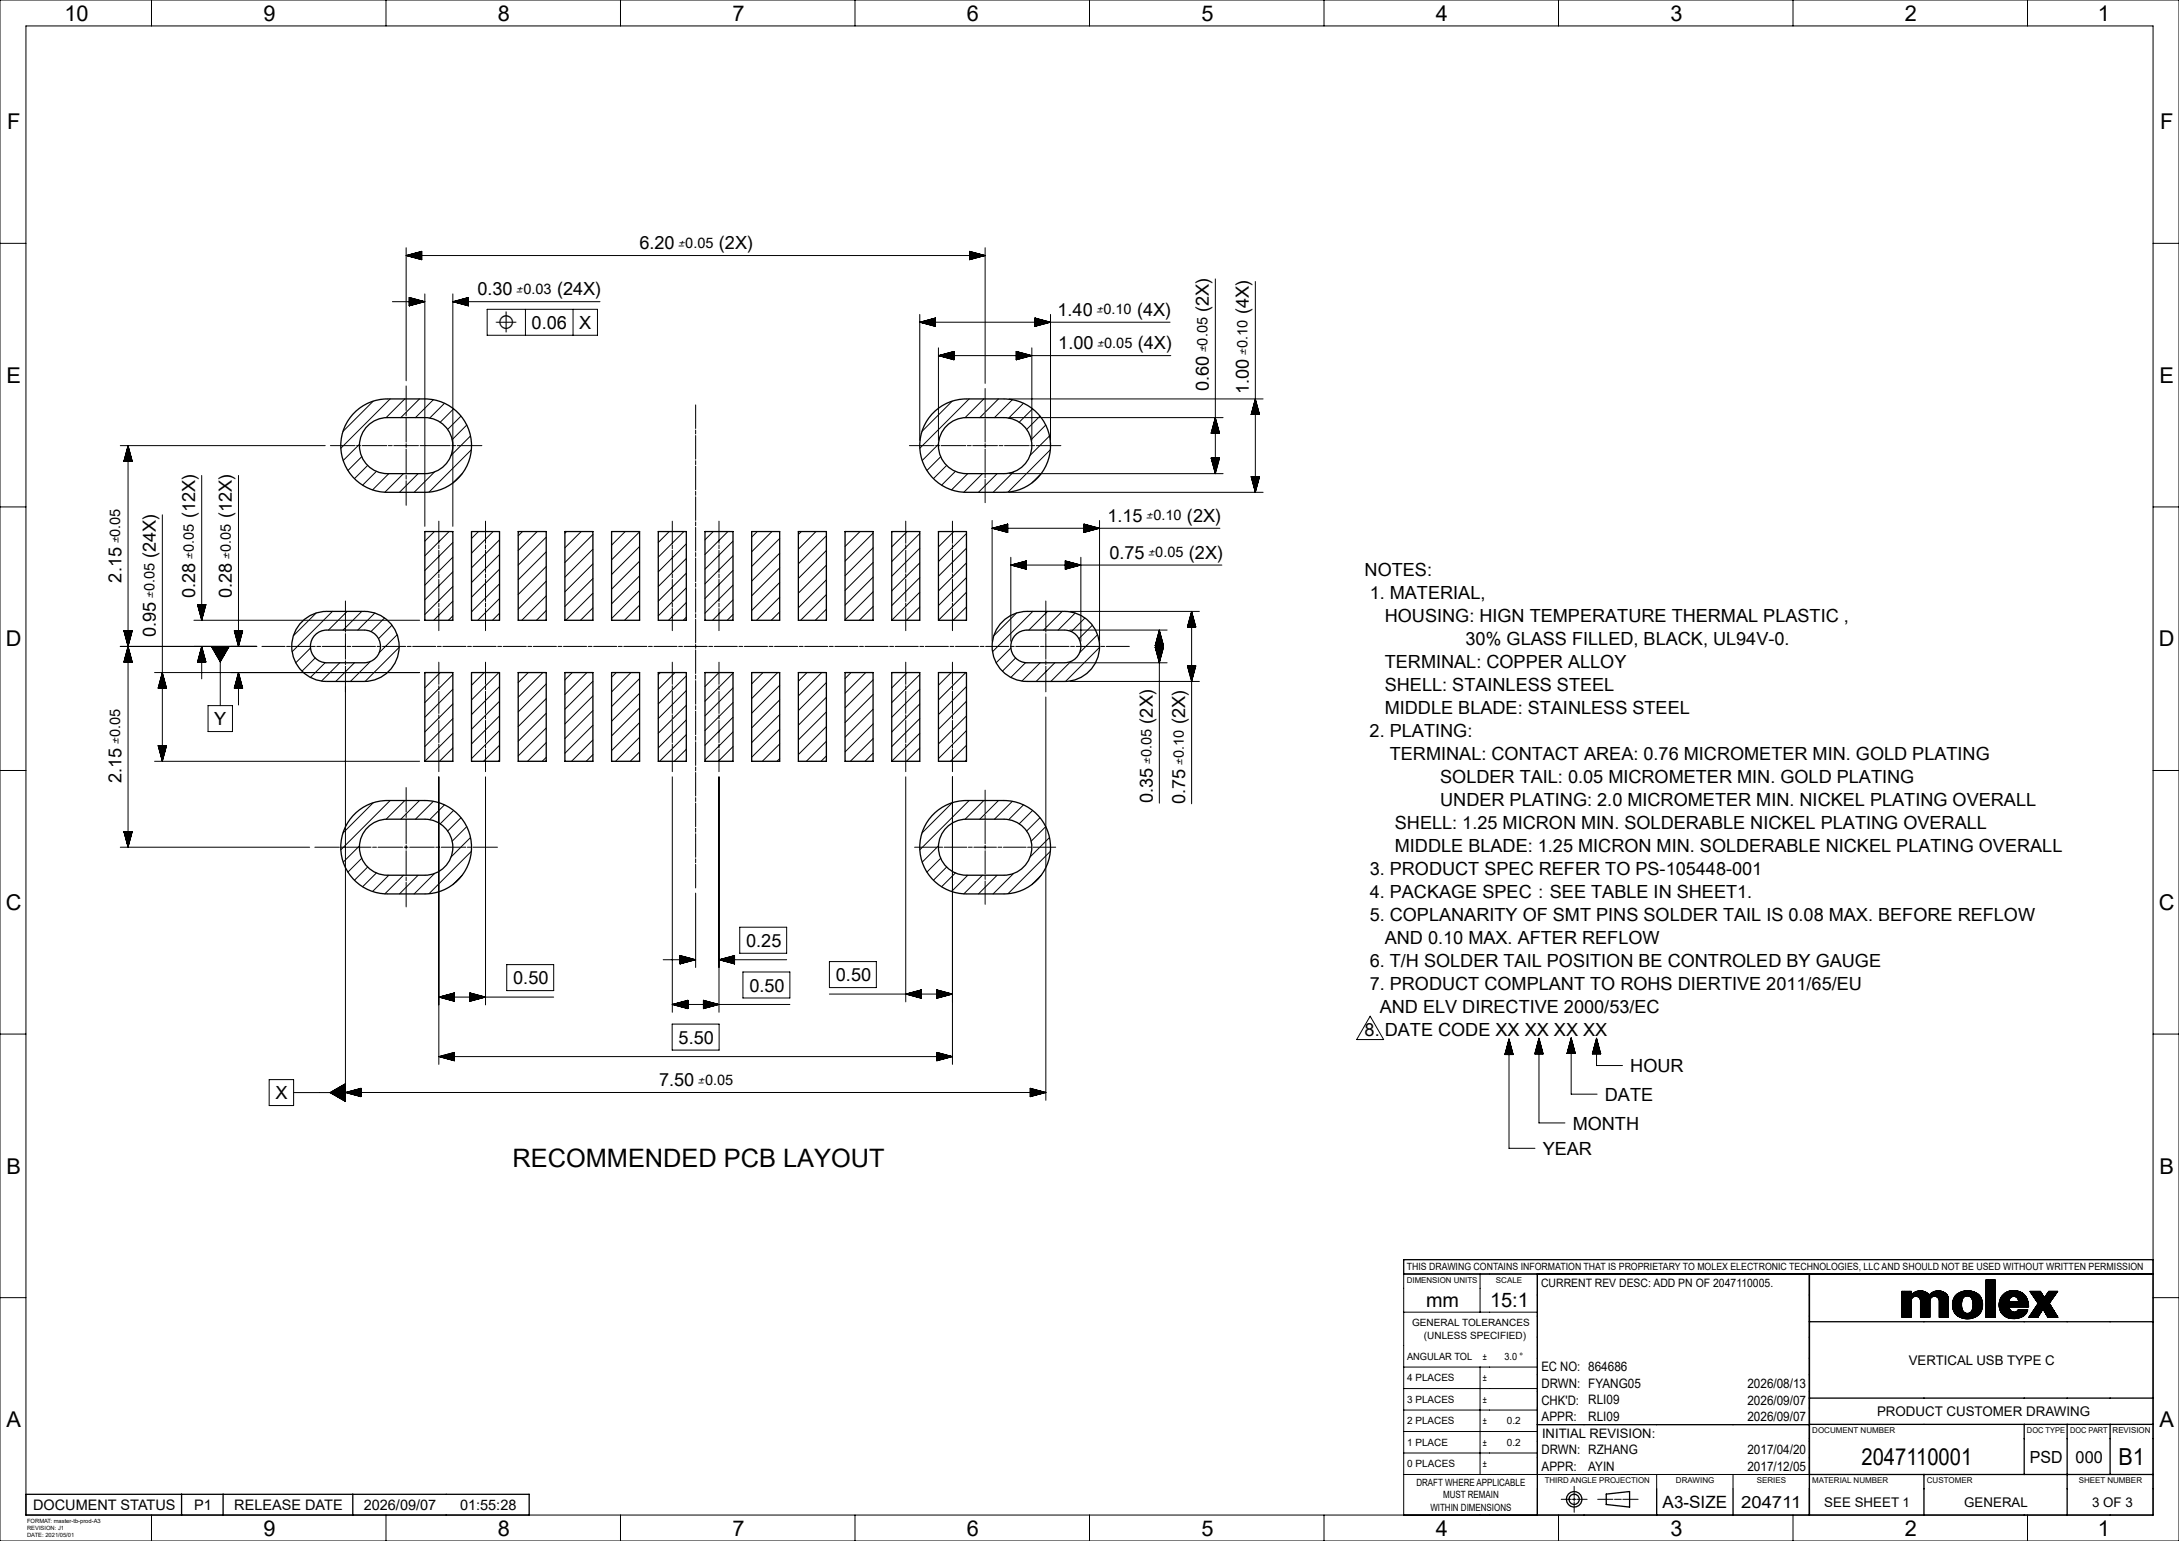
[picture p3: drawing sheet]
<svg xmlns="http://www.w3.org/2000/svg" width="420mm" height="297mm" viewBox="0 0 420 297" stroke-linecap="round" stroke-linejoin="round" font-family="sans-serif">
<defs><g id="words">
<text font-size="4.9" x="98.8" y="224.8">RECOMMENDED PCB LAYOUT</text>
<g font-size="4.5">
<text x="358.8" y="282.3">2047110001</text>
<text x="408.3" y="282.3">B1</text>
</g>
<g font-size="4.2">
<text x="12.4" y="4">10</text>
<text x="50.8" y="4">9</text>
<text x="96" y="4">8</text>
<text x="141.2" y="4">7</text>
<text x="186.4" y="4">6</text>
<text x="231.6" y="4">5</text>
<text x="276.8" y="4">4</text>
<text x="322" y="4">3</text>
<text x="367.2" y="4">2</text>
<text x="404.4" y="4">1</text>
<text x="1.4" y="25">F</text>
<text x="416.4" y="25">F</text>
<text x="1.3" y="73.8">E</text>
<text x="416.3" y="73.8">E</text>
<text x="1.1" y="124.6">D</text>
<text x="416.1" y="124.6">D</text>
<text x="1.1" y="175.4">C</text>
<text x="416.1" y="175.4">C</text>
<text x="1.3" y="226.2">B</text>
<text x="416.3" y="226.2">B</text>
<text x="1.3" y="275.1">A</text>
<text x="416.3" y="275.1">A</text>
<text x="50.8" y="296">9</text>
<text x="96" y="296">8</text>
<text x="141.2" y="296">7</text>
<text x="186.4" y="296">6</text>
<text x="231.6" y="296">5</text>
<text x="276.8" y="296">4</text>
<text x="322" y="296">3</text>
<text x="367.2" y="296">2</text>
<text x="404.4" y="296">1</text>
</g>
<text font-size="4.1" x="95.6" y="63.4">⌖</text>
<g font-size="3.9">
<text x="274.9" y="252">mm</text>
<text x="287.2" y="252">15:1</text>
</g>
<g font-size="3.5">
<text x="123.2" y="48">6.20</text>
<text x="138.6" y="48">(2X)</text>
<text x="92" y="56.9">0.30</text>
<text x="107.4" y="56.9">(24X)</text>
<text x="102.5" y="63.4">0.06</text>
<text x="111.6" y="63.4">X</text>
<text x="203.8" y="60.9">1.40</text>
<text x="219.2" y="60.9">(4X)</text>
<text x="233" y="60.1" transform="rotate(-90 233 60.1)">(2X)</text>
<text x="240.7" y="60.6" transform="rotate(-90 240.7 60.6)">(4X)</text>
<text x="204" y="67.3">1.00</text>
<text x="219.3" y="67.3">(4X)</text>
<text x="233" y="75.4" transform="rotate(-90 233 75.4)">0.60</text>
<text x="240.7" y="75.9" transform="rotate(-90 240.7 75.9)">1.00</text>
<text x="37.6" y="99.9" transform="rotate(-90 37.6 99.9)">(12X)</text>
<text x="44.7" y="99.9" transform="rotate(-90 44.7 99.9)">(12X)</text>
<text x="213.5" y="100.6">1.15</text>
<text x="228.8" y="100.6">(2X)</text>
<text x="30" y="107.5" transform="rotate(-90 30 107.5)">(24X)</text>
<text x="213.8" y="107.7">0.75</text>
<text x="229.2" y="107.7">(2X)</text>
<text x="23.4" y="112.3" transform="rotate(-90 23.4 112.3)">2.15</text>
<text x="263" y="111">NOTES:</text>
<text x="37.6" y="115.3" transform="rotate(-90 37.6 115.3)">0.28</text>
<text x="44.7" y="115.3" transform="rotate(-90 44.7 115.3)">0.28</text>
<text x="264" y="115.4">1. MATERIAL,</text>
<text x="266.9" y="119.9">HOUSING: HIGN TEMPERATURE THERMAL PLASTIC ,</text>
<text x="30" y="122.8" transform="rotate(-90 30 122.8)">0.95</text>
<text x="282.4" y="124.3">30% GLASS FILLED, BLACK, UL94V-0.</text>
<text x="266.9" y="128.7">TERMINAL: COPPER ALLOY</text>
<text x="266.9" y="133.2">SHELL: STAINLESS STEEL</text>
<text x="266.9" y="137.6">MIDDLE BLADE: STAINLESS STEEL</text>
<text x="41.3" y="139.7">Y</text>
<text x="222.2" y="139.5" transform="rotate(-90 222.2 139.5)">(2X)</text>
<text x="228.4" y="139.6" transform="rotate(-90 228.4 139.6)">(2X)</text>
<text x="264" y="142.1">2. PLATING:</text>
<text x="267.9" y="146.5">TERMINAL: CONTACT AREA: 0.76 MICROMETER MIN. GOLD PLATING</text>
<text x="23.4" y="151" transform="rotate(-90 23.4 151)">2.15</text>
<text x="222.2" y="154.8" transform="rotate(-90 222.2 154.8)">0.35</text>
<text x="228.4" y="154.9" transform="rotate(-90 228.4 154.9)">0.75</text>
<text x="277.6" y="150.9">SOLDER TAIL: 0.05 MICROMETER MIN. GOLD PLATING</text>
<text x="277.6" y="155.4">UNDER PLATING: 2.0 MICROMETER MIN. NICKEL PLATING OVERALL</text>
<text x="268.9" y="159.8">SHELL: 1.25 MICRON MIN. SOLDERABLE NICKEL PLATING OVERALL</text>
<text x="268.9" y="164.2">MIDDLE BLADE: 1.25 MICRON MIN. SOLDERABLE NICKEL PLATING OVERALL</text>
<text x="264" y="173.1">4. PACKAGE SPEC：SEE TABLE IN SHEET1.</text>
<text x="264" y="168.7">3. PRODUCT SPEC REFER TO PS-105448-001</text>
<text x="264" y="177.6">5. COPLANARITY OF SMT PINS SOLDER TAIL IS 0.08 MAX. BEFORE REFLOW</text>
<text x="143.8" y="182.5">0.25</text>
<text x="266.9" y="182">AND 0.10 MAX. AFTER REFLOW</text>
<text x="98.9" y="189.7">0.50</text>
<text x="144.4" y="191.1">0.50</text>
<text x="161.1" y="189.1">0.50</text>
<text x="264" y="186.4">6. T/H SOLDER TAIL POSITION BE CONTROLED BY GAUGE</text>
<text x="264" y="190.9">7. PRODUCT COMPLANT TO ROHS DIERTIVE 2011/65/EU</text>
<text x="265.9" y="195.3">AND ELV DIRECTIVE 2000/53/EC</text>
<text x="130.8" y="201.1">5.50</text>
<text x="263" y="199.8">8. DATE CODE XX XX XX XX</text>
<text x="127" y="209.3">7.50</text>
<text x="314.2" y="206.6">HOUR</text>
<text x="53.1" y="211.8">X</text>
<text x="309.3" y="212.1">DATE</text>
<text x="303.1" y="217.7">MONTH</text>
<text x="297.4" y="222.6">YEAR</text>
</g>
<text font-size="3.3" x="320.5" y="290.6">A3-SIZE</text>
<g font-size="3.2">
<text x="391.3" y="281.9">PSD</text>
<text x="400.1" y="281.9">000</text>
<text x="335.6" y="290.6">204711</text>
</g>
<g font-size="2.8">
<text x="6.4" y="291">DOCUMENT STATUS</text>
<text x="37.4" y="291">P1</text>
<text x="45.2" y="291">RELEASE DATE</text>
<text x="70.1" y="291">2026/09/07</text>
<text x="88.7" y="291">01:55:28</text>
</g>
<g font-size="2.6">
<text x="367.9" y="263">VERTICAL USB TYPE C</text>
<text x="361.8" y="272.9">PRODUCT CUSTOMER DRAWING</text>
<text x="351.6" y="290.4">SEE SHEET 1</text>
<text x="378.6" y="290.4">GENERAL</text>
<text x="403.3" y="290.4">3 OF 3</text>
</g>
<g font-size="2.5">
<text x="130.8" y="47.7">±0.05</text>
<text x="99.6" y="56.6">±0.03</text>
<text x="211.4" y="60.6">±0.10</text>
<text x="211.5" y="67">±0.05</text>
<text x="232.8" y="67.9" transform="rotate(-90 232.8 67.9)">±0.05</text>
<text x="240.5" y="68.4" transform="rotate(-90 240.5 68.4)">±0.10</text>
<text x="221" y="100.3">±0.10</text>
<text x="23.2" y="104.7" transform="rotate(-90 23.2 104.7)">±0.05</text>
<text x="37.4" y="107.7" transform="rotate(-90 37.4 107.7)">±0.05</text>
<text x="44.5" y="107.7" transform="rotate(-90 44.5 107.7)">±0.05</text>
<text x="221.4" y="107.4">±0.05</text>
<text x="29.8" y="115.3" transform="rotate(-90 29.8 115.3)">±0.05</text>
<text x="23.2" y="143.4" transform="rotate(-90 23.2 143.4)">±0.05</text>
<text x="222" y="147.2" transform="rotate(-90 222 147.2)">±0.05</text>
<text x="228.2" y="147.4" transform="rotate(-90 228.2 147.4)">±0.10</text>
<text x="134.6" y="209.1">±0.05</text>
<text x="297.1" y="264.3">EC NO: 864686</text>
<text x="297.1" y="267.5">DRWN: FYANG05</text>
<text x="336.8" y="267.5">2026/08/13</text>
<text x="297.1" y="270.7">CHK'D:</text>
<text x="297.1" y="273.9">APPR:</text>
<text x="306.1" y="270.7">RLI09</text>
<text x="306.1" y="273.9">RLI09</text>
<text x="336.8" y="270.7">2026/09/07</text>
<text x="336.8" y="273.9">2026/09/07</text>
<text x="297.1" y="280.3">DRWN: RZHANG</text>
<text x="297.2" y="277.1">INITIAL REVISION:</text>
<text x="336.8" y="280.3">2017/04/20</text>
<text x="297.1" y="283.5">APPR:</text>
<text x="306.1" y="283.5">AYIN</text>
<text x="336.8" y="283.5">2017/12/05</text>
</g>
<text font-size="2.2" x="297" y="248">CURRENT REV DESC: ADD PN OF 2047110005.</text>
<g font-size="1.9">
<text x="271.2" y="244.9">THIS DRAWING CONTAINS INFORMATION THAT IS PROPRIETARY TO MOLEX ELECTRONIC TECHNOLOGIES, LLC AND SHOULD NOT BE USED WITHOUT WRITTEN PERMISSION</text>
<text x="272.2" y="255.6">GENERAL TOLERANCES</text>
<text x="271.2" y="262.1">ANGULAR TOL</text>
<text x="274.5" y="258">(UNLESS SPECIFIED)</text>
<text x="285.8" y="262.1">±</text>
<text x="290" y="262.1">3.0 °</text>
<text x="271.2" y="266.3">4 PLACES</text>
<text x="285.8" y="266.2">±</text>
<text x="271.2" y="270.4">3 PLACES</text>
<text x="271.2" y="274.5">2 PLACES</text>
<text x="285.8" y="270.4">±</text>
<text x="285.8" y="274.5">±</text>
<text x="290.5" y="274.5">0.2</text>
<text x="271.2" y="278.7">1 PLACE</text>
<text x="285.8" y="278.7">±</text>
<text x="290.5" y="278.7">0.2</text>
<text x="271.3" y="282.8">0 PLACES</text>
<text x="273" y="286.4">DRAFT WHERE APPLICABLE</text>
<text x="285.8" y="282.8">±</text>
<text x="275.7" y="291.2">WITHIN DIMENSIONS</text>
<text x="278.1" y="288.8">MUST REMAIN</text>
</g>
<text font-size="1.6" x="407.2" y="276.2">REVISION</text>
<g font-size="1.5">
<text x="271.1" y="247.2">DIMENSION UNITS</text>
<text x="288.3" y="247.2">SCALE</text>
<text x="349.3" y="276.2">DOCUMENT NUMBER</text>
<text x="390.7" y="276.2">DOC TYPE</text>
<text x="399" y="276.2">DOC PART</text>
<text x="297.7" y="285.9">THIRD ANGLE PROJECTION</text>
<text x="323" y="285.9">DRAWING</text>
<text x="338.6" y="285.9">SERIES</text>
<text x="349.3" y="285.8">MATERIAL NUMBER</text>
<text x="371.4" y="285.9">CUSTOMER</text>
<text x="400.7" y="285.9">SHEET NUMBER</text>
</g>
<g font-size="1.1">
<text x="5.2" y="293.5">FORMAT: master-tb-prod-A3</text>
<text x="5.2" y="294.9">REVISION: J1</text>
<text x="5.2" y="296.3">DATE: 2021/05/01</text>
</g>
</g></defs>
<g fill="none" stroke="#000" stroke-width=".19">
<path d="M0 0h420v297h-420zM5 5h410v287h-410zM29.2 0v5M74.4 0v5M119.6 0v5M164.8 0v5M210 0v5M255.2 0v5M300.4 0v5M345.6 0v5M390.8 0v5M0 46.9h5"/>
<path d="M75.6 58.1h6.3M78.3 47.7v25.7M78.3 49.2h111.6M78.3 49.2l3-.8v1.7zM78.4 49.3h2.9M78.6 49.3h2.7M78.6 49.2h2.7M78.8 49.4h2.5M78.8 49.1h2.5M78.9 57.3l3 .8M78.9 57.3v1.6M78.9 57.4h.1"/>
<path d="M78.9 57.4h.2M78.9 57.5h.4M78.9 57.5h.6M78.9 57.6h.8M78.9 57.6h1M78.9 57.7h1.2M78.9 57.7h1.4M78.9 57.8h1.6M78.9 57.8h1.8M78.9 57.9h1.9M78.9 57.9h2.1M78.9 58h2.3"/>
<path d="M78.9 58h2.5M78.9 58.1h2.7M78.9 58.1h2.9M78.9 58.9h.1M78.9 58.9h.2M78.9 58.8h.4M78.9 58.8h.6M78.9 58.7h.8M78.9 58.7h1M78.9 58.6h1.2M78.9 58.6h1.4M78.9 58.5h1.6"/>
<path d="M78.9 58.5h1.8M78.9 58.4h1.9M78.9 58.4h2.1M78.9 58.3h2.3M78.9 58.3h2.5M78.9 58.2h2.7M78.9 49.4h2.4M78.9 49.1h2.4M79.1 49.5h2.2M79.1 49h2.2M79.3 49.5h2M79.3 49h2"/>
<path d="M79.5 49.6h1.8M79.5 48.9h1.8M79.7 49.6h1.6M79.7 48.9h1.6M79.9 49.7h1.4M79.9 48.8h1.4M80.1 49.7h1.2M80.1 48.8h1.2M80.3 49.8h1M80.3 48.7h1M80.5 49.8h.8M80.5 48.7h.8"/>
<path d="M80.7 49.9h.6M80.7 48.6h.6M80.8 49.9h.5M80.8 48.6h.5M81 50h.3M81 48.5h.3M81.2 50h.1M81.2 48.5h.1M81.9 58.1l-3 .8M81.9 56.6v44.8M87.3 56.6v44.8M87.3 58.1h28.4"/>
<path d="M87.3 58.1l3 .8M87.4 58.1h2.9M87.6 58.1h2.7M87.6 58.2h2.7M87.8 58h2.5M87.8 58.3h2.5M87.9 58h2.4M87.9 58.3h2.4M88.1 57.9h2.2M88.1 58.4h2.2M88.3 57.9h2M88.3 58.4h2"/>
<path d="M88.5 57.8h1.8M88.5 58.5h1.8M88.7 57.8h1.6M88.7 58.5h1.6M88.9 57.7h1.4M88.9 58.6h1.4M89.1 57.7h1.2M89.1 58.6h1.2M89.3 57.6h1M89.3 58.7h1M89.5 57.6h.8M89.5 58.7h.8"/>
<path d="M89.7 57.5h.6M89.7 58.8h.6M89.8 57.5h.5M89.8 58.8h.5M90 57.4h.3M90 58.9h.3M90.2 57.4h.1M90.2 58.9h.1M90.3 57.3v1.6M90.3 57.3l-3 .8M93.9 59.6h21.3v5h-21.3zM101.3 59.6v5"/>
<path d="M110.5 59.6v5M186.9 50h.1M186.9 50h.2M186.9 49.9h.4M186.9 49.9h.6M186.9 49.8h.8M186.9 49.8h1M186.9 49.7h1.2M186.9 49.7h1.4M186.9 49.6h1.6M186.9 49.6h1.8M186.9 49.5h1.9"/>
<path d="M186.9 49.5h2.1M186.9 49.4h2.3M186.9 49.4h2.5M186.9 49.3h2.7M186.9 49.3h2.9M186.9 48.5h.1M186.9 48.5h.2M186.9 48.6h.4M186.9 48.6h.6M186.9 48.7h.8M186.9 48.7h1M186.9 48.8h1.2"/>
<path d="M186.9 48.8h1.4M186.9 48.9h1.6M186.9 48.9h1.8M186.9 49h1.9M186.9 49h2.1M186.9 49.1h2.3M186.9 49.1h2.5M186.9 49.2h2.7M186.9 48.4l3 .8-3 .9zM189.9 47.7v26.2M234.3 53.8v37.5M242 54.3v40.6"/>
<path d="M415 46.9h5M71.9 77.3l-5.8 5.8M75.2 76.9l-9.5 9.5M78 76.9l-3.6 3.6M78.3 74.4v4.7M78.3 79.4v.8M80.9 76.9l-3.6 3.6M83.5 77l-3.4 3.5M85.7 77.7l-2.9 2.9M87.4 78.8l-2.5 2.6M134.1 78v4.6M177.3 60.6v24.3"/>
<path d="M177.3 62.1h48.2M177.3 62.1l3 .8M177.4 62.1h2.9M177.6 62h2.7M177.6 62.2h2.7M177.8 62h2.5M177.8 62.2h2.5M177.9 61.9h2.4M177.9 62.3h2.4M178.1 61.9h2.2M178.1 62.3h2.2M178.3 61.8h2"/>
<path d="M178.3 62.4h2M178.5 61.8h1.8M178.5 62.4h1.8M178.7 61.7h1.6M178.7 62.5h1.6M178.9 61.7h1.4M178.9 62.5h1.4M179.1 61.6h1.2M179.1 62.6h1.2M179.3 61.6h1M179.3 62.6h1M179.5 61.5h.8"/>
<path d="M179.5 62.7h.8M179.7 61.5h.6M179.7 62.7h.6M179.8 61.4h.5M179.8 62.8h.5M180 61.4h.3M180 62.8h.3M180.2 61.3h.1M180.2 62.9h.1M180.3 61.3v1.6M180.3 61.3l-3 .8M180.9 67v17.9"/>
<path d="M180.9 68.5h44.8M180.9 68.5l3 .8M181 68.6h2.9M181.2 68.5h2.7M181.2 68.6h2.7M181.4 68.4h2.5M181.4 68.7h2.5M181.5 68.4h2.4M181.5 68.7h2.4M181.7 68.3h2.2M181.7 68.8h2.2M181.9 68.3h2"/>
<path d="M181.9 68.8h2M182.1 68.2h1.8M182.1 68.9h1.8M182.3 68.2h1.6M182.3 68.9h1.6M182.5 68.1h1.4M182.5 69h1.4M182.7 68.1h1.2M182.7 69h1.2M182.9 68h1M182.9 69.1h1M183.1 68h.8"/>
<path d="M183.1 69.1h.8M183.3 67.9h.6M183.3 69.2h.6M183.4 67.9h.5M183.4 69.2h.5M183.5 77.3l-5.8 5.8M183.6 67.8h.3M183.6 69.3h.3M183.8 67.8h.1M183.8 69.3h.1M183.9 67.7v1.6M183.9 67.7l-3 .8"/>
<path d="M186.8 76.9l-9.5 9.5M189.6 76.9l-3.6 3.6M189.9 74.9v4.5M189.9 79.7v.7M192.5 76.9l-3.6 3.6M194.5 76.9h49M195.1 77l-3.4 3.5M195.9 67.7l3 .8-3 .8M195.9 67.7v1.6M195.9 67.8h.1M195.9 67.8h.2M195.9 67.9h.4"/>
<path d="M195.9 67.9h.6M195.9 68h.8M195.9 68h1M195.9 68.1h1.2M195.9 68.1h1.4M195.9 68.2h1.6M195.9 68.2h1.8M195.9 68.3h1.9M195.9 68.3h2.1M195.9 68.4h2.3M195.9 68.4h2.5M195.9 68.5h2.7"/>
<path d="M195.9 69.3h.1M195.9 69.3h.2M195.9 69.2h.4M195.9 69.2h.6M195.9 69.1h.8M195.9 69.1h1M195.9 69h1.2M195.9 69h1.4M195.9 68.9h1.6M195.9 68.9h1.8M195.9 68.8h1.9M195.9 68.8h2.1"/>
<path d="M195.9 68.7h2.3M195.9 68.7h2.5M195.9 68.6h2.7M195.9 68.6h2.9M197.3 77.7l-2.9 2.9M198.9 67v17.9M199 78.8l-2.5 2.6M199.5 61.3l3 .8-3 .8M199.5 61.3v1.6M199.5 61.3h.1M199.5 61.4h.2M199.5 61.4h.4"/>
<path d="M199.5 61.5h.6M199.5 61.5h.8M199.5 61.6h1M199.5 61.6h1.2M199.5 61.7h1.4M199.5 61.7h1.6M199.5 61.8h1.8M199.5 61.8h1.9M199.5 61.9h2.1M199.5 61.9h2.3M199.5 62h2.5M199.5 62h2.7"/>
<path d="M199.5 62.1h2.9M199.5 62.9h.1M199.5 62.8h.2M199.5 62.8h.4M199.5 62.7h.6M199.5 62.7h.8M199.5 62.6h1M199.5 62.6h1.2M199.5 62.5h1.4M199.5 62.5h1.6M199.5 62.4h1.8M199.5 62.4h1.9"/>
<path d="M199.5 62.3h2.1M199.5 62.3h2.3M199.5 62.2h2.5M199.5 62.2h2.7M202.5 60.6v24.3M241.2 79.9l.8-3 .8 3M241.2 79.9h1.6M241.2 79.8v.1M241.2 79.6v.3M241.3 79.4v.5M241.3 79.3v.6M241.4 79.1v.8"/>
<path d="M241.4 78.9v1M241.5 78.7v1.2M241.5 78.5v1.4M241.6 78.3v1.6M241.6 78.1v1.8M241.7 77.9v2M241.7 77.7v2.2M241.8 77.6v2.3M241.8 77.4v2.5M241.9 77.2v2.7M242 77v2.9M242 77.2v2.7"/>
<path d="M242.1 77.4v2.5M242.1 77.6v2.3M242.2 77.7v2.2M242.2 77.9v2M242.3 78.1v1.8M242.3 78.3v1.6M242.4 78.5v1.4M242.4 78.7v1.2M242.5 78.9v1M242.5 79.1v.8M242.6 79.3v.6M242.6 79.4v.5"/>
<path d="M242.7 79.6v.3M242.8 79.8v.1M0 97.7h5M23.2 85.9h39.5M23.9 88.9h1.6M23.9 88.8v.1M23.9 88.6v.3M24 88.4v.5M24 88.3v.6M24.1 88.1v.8M24.1 87.9v1M24.2 87.7v1.2"/>
<path d="M24.3 87.5v1.4M24.3 87.3v1.6M24.4 87.1v1.8M24.4 86.9v2M24.5 86.7v2.2M24.5 86.5v2.4M24.6 86.4v2.5M24.6 86.2v2.7M24.7 85.9v77.4M24.7 85.9l-.8 3M24.7 85.9l.8 3M24.7 86v2.9"/>
<path d="M24.8 86.2v2.7M24.8 86.4v2.5M24.9 86.5v2.4M24.9 86.7v2.2M25 86.9v2M25 87.1v1.8M25.1 87.3v1.6M25.1 87.5v1.4M25.2 87.7v1.2M25.2 87.9v1M25.3 88.1v.8M25.3 88.3v.6"/>
<path d="M25.4 88.4v.5M25.4 88.6v.3M25.5 88.8v.1M31.3 99.2v47.5M38.9 91.6v27.9M46 91.6v33M63.7 85.9h4.7M68.7 85.9h.8M69.3 85.6l-3.1 3.2M69.7 88l-2.6 2.7M69.8 85.9h4.8M70.9 89.7l-2.6 2.6"/>
<path d="M72.6 90.8l-2.7 2.7M74.9 85.9h.7M74.9 91.3l-3.1 3.1M75.9 85.9h4.8M77.8 91.3l-3.6 3.6M78.3 80.5v4.7M78.3 85.5v.8M78.3 86.6v4.7M78.3 91.6v.7M78.3 92.6v4.8M80.6 91.3l-3.6 3.6M81 85.9h.7"/>
<path d="M82 85.9h4.8M83.8 90.9l-4 4M87.1 85.9h.7M88.1 85.9h4.8M88.9 80.2l-2.6 2.6M89.1 91.3l-1.8 1.8M90 81.9l-2.8 2.8M90.7 84l-3.8 3.8M90.8 86.7l-8.1 8.2M134.1 82.9v.7M134.1 83.9v4.6M134.1 88.8v.7"/>
<path d="M134.1 89.8v4.6M134.1 94.7v.7M134.1 95.7v4.6M175.3 85.9h4.7M180.3 85.9h.8M180.9 85.6l-3.1 3.2M181.3 88l-2.6 2.7M181.4 85.9h4.8M182.5 89.7l-2.6 2.6M184.2 90.8l-2.7 2.7M186.5 85.9h.7M186.5 91.3l-3.1 3.1"/>
<path d="M187.5 85.9h4.8M189.4 91.3l-3.6 3.6M189.9 80.7v4.5M189.9 85.5v.8M189.9 86.6v4.4M189.9 91.3v.8M189.9 92.4v4.5M192.2 91.3l-3.6 3.6M192.6 85.9h.7M193.6 85.9h4.8M194.5 94.9h49M194.5 91.3h41.3"/>
<path d="M194.5 80.5h41.3M195.4 90.9l-4 4M198.7 85.9h.7M199.7 85.9h4.8M200.5 80.2l-2.6 2.6M200.7 91.3l-1.8 1.8M201.6 81.9l-2.8 2.8M202.3 84l-3.8 3.8M202.4 86.7l-8.1 8.2M233.4 88.3h1.7M233.4 88.3l.9 3M233.4 83.5l.9-3 .8 3"/>
<path d="M233.4 83.5h1.7M233.5 83.4v.1M233.5 88.3h.1M233.5 83.2v.3M233.5 88.3v.2M233.6 83v.5M233.6 88.3v.4M233.6 82.9v.6M233.6 88.3v.6M233.7 82.7v.8M233.7 88.3v.8M233.7 82.5v1"/>
<path d="M233.7 88.3v1M233.8 82.3v1.2M233.8 88.3v1.2M233.8 82.1v1.4M233.8 88.3v1.4M233.9 81.9v1.6M233.9 88.3v1.6M233.9 81.7v1.8M233.9 88.3v1.8M234 81.5v2M234 88.3v1.9M234 81.3v2.2"/>
<path d="M234 88.3v2.1M234.1 81.1v2.4M234.1 88.3v2.3M234.1 81v2.5M234.1 88.3v2.5M234.2 80.8v2.7M234.2 88.3v2.7M234.3 80.6v2.9M234.3 88.3v2.9M234.3 80.8v2.7M234.3 88.3v2.7M234.4 81v2.5"/>
<path d="M234.4 88.3v2.5M234.4 81.1v2.4M234.4 88.3v2.3M234.5 81.3v2.2M234.5 88.3v2.1M234.5 81.5v2M234.5 88.3v1.9M234.6 81.7v1.8M234.6 88.3v1.8M234.6 81.9v1.6M234.6 88.3v1.6M234.7 82.1v1.4"/>
<path d="M234.7 88.3v1.4M234.7 82.3v1.2M234.7 88.3v1.2M234.8 82.5v1M234.8 88.3v1M234.8 82.7v.8M234.8 88.3v.8M234.9 82.9v.6M234.9 88.3v.6M234.9 83v.5M234.9 88.3v.4M235 83.2v.3"/>
<path d="M235 88.3v.2M235 83.4v.1M235 88.3h.1M235.1 88.3l-.8 3M241.2 91.9h1.6M241.2 91.9l.8 3M241.2 91.9h.1M241.2 91.9v.2M241.3 91.9v.4M241.3 91.9v.6M241.4 91.9v.8M241.4 91.9v1"/>
<path d="M241.5 91.9v1.2M241.5 91.9v1.4M241.6 91.9v1.6M241.6 91.9v1.8M241.7 91.9v1.9M241.7 91.9v2.1M241.8 91.9v2.3M241.8 91.9v2.5M241.9 91.9v2.7M242 91.9v2.9M242 91.9v2.7M242.1 91.9v2.5"/>
<path d="M242.1 91.9v2.3M242.2 91.9v2.1M242.2 91.9v1.9M242.3 91.9v1.8M242.3 91.9v1.6M242.4 91.9v1.4M242.4 91.9v1.2M242.5 91.9v1M242.5 91.9v.8M242.6 91.9v.6M242.6 91.9v.4M242.7 91.9v.2"/>
<path d="M242.8 91.9h.1M242.8 91.9l-.8 3M415 97.7h5M37.4 119.5h43.5M38.1 116.5h1.6M38.1 116.5l.8 3M38.1 116.5v.1M38.1 116.5v.3M38.2 116.5v.5M38.2 116.5v.7M38.3 116.5v.9M38.3 116.5v1.1"/>
<path d="M38.4 116.5v1.2M38.4 116.5v1.4M38.5 116.5v1.6M38.5 116.5v1.8M38.6 116.5v2M38.6 116.5v2.2M38.7 116.5v2.4M38.8 116.5v2.6M38.8 116.5v2.8M38.9 116.5v3M39 116.5v2.8M39 116.5v2.6"/>
<path d="M39.1 116.5v2.4M39.1 116.5v2.2M39.2 116.5v2M39.2 116.5v1.8M39.3 116.5v1.6M39.3 116.5v1.4M39.4 116.5v1.2M39.4 116.5v1.1M39.5 116.5v.9M39.5 116.5v.7M39.6 116.5v.5M39.6 116.5v.3"/>
<path d="M39.7 116.5v.1M39.7 116.5l-.8 3M60.9 118.2l-4.3 4.3M64.1 117.8l-7.8 7.8M66.6 115.8v5M66.9 117.8l-3.6 3.6M69.7 117.8l-3.6 3.6M72.2 118.2l-3.2 3.2M74.1 119.1l-2.6 2.6M83.7 102.4l-1.8 1.9M84.6 117.3v4.2M84.6 100.4v4.3"/>
<path d="M84.6 105v.8M84.6 106.1v4.2M84.6 110.6v.8M84.6 111.7v4.2M84.6 116.2v.8M86.6 102.4l-4.7 4.7M87.3 118.7l-.9 .8M87.3 115.9l-3.7 3.6M87.3 113l-5.4 5.4M87.3 110.2l-5.4 5.4M87.3 107.4l-5.4 5.4M87.3 104.6l-5.4 5.4"/>
<path d="M92.2 102.4l-1.3 1.4M93.6 117.3v4.2M93.6 100.4v4.3M93.6 105v.8M93.6 106.1v4.2M93.6 110.6v.8M93.6 111.7v4.2M93.6 116.2v.8M95.1 102.4l-4.2 4.2M96.3 118.2l-1.4 1.3M96.3 115.4l-4.2 4.1M96.3 112.5l-5.4 5.4"/>
<path d="M96.3 109.7l-5.4 5.4M96.3 106.9l-5.4 5.4M96.3 104l-5.4 5.4M100.7 102.4l-.8 .9M103.5 102.4l-3.6 3.7M105.3 117.7l-1.9 1.8M105.3 114.8l-4.7 4.7M105.3 112l-5.4 5.4M105.3 109.2l-5.4 5.4M105.3 106.4l-5.4 5.4M105.3 103.5l-5.4 5.4M109.2 102.4l-.3 .4"/>
<path d="M112 102.4l-3.1 3.2M114.3 117.2l-2.4 2.3M114.3 114.3l-5.2 5.2M114.3 111.5l-5.4 5.4M114.3 108.7l-5.4 5.4M114.3 105.8l-5.4 5.4M114.3 103l-5.4 5.4M120.5 102.4l-2.6 2.7M123.3 119.5h-.1M123.3 116.6l-2.9 2.9M123.3 113.8l-5.4 5.4M123.3 111l-5.4 5.4"/>
<path d="M123.3 108.2l-5.4 5.4M123.3 105.3l-5.4 5.4M123.3 102.5l-5.4 5.4M129 102.4l-2.1 2.2M129.6 117.3v4.2M129.6 100.4v4.3M129.6 105v.8M129.6 106.1v4.2M129.6 110.6v.8M129.6 111.7v4.2M129.6 116.2v.8M131.8 102.4l-4.9 5"/>
<path d="M132.3 119l-.6 .5M132.3 116.1l-3.4 3.4M132.3 113.3l-5.4 5.4M132.3 110.5l-5.4 5.4M132.3 107.6l-5.4 5.4M132.3 104.8l-5.4 5.4M134.1 113.5v4.5M134.1 100.6v.7M134.1 101.6v4.6M134.1 106.5v.8M134.1 107.6v4.5M134.1 112.4v.8"/>
<path d="M134.1 118.3v.8M134.1 119.4v4.5M137.5 102.4l-1.6 1.6M138.6 117.3v4.2M138.6 100.4v4.3M138.6 105v.8M138.6 106.1v4.2M138.6 110.6v.8M138.6 111.7v4.2M138.6 116.2v.8M140.3 102.4l-4.4 4.5M141.3 118.4l-1.1 1.1"/>
<path d="M141.3 115.6l-4 3.9M141.3 112.8l-5.4 5.4M141.3 110l-5.4 5.4M141.3 107.1l-5.4 5.4M141.3 104.3l-5.4 5.4M146 102.4l-1.1 1.1M148.8 102.4l-3.9 4M150.3 117.9l-1.6 1.6M150.3 115.1l-4.5 4.4M150.3 112.3l-5.4 5.4M150.3 109.4l-5.4 5.4M150.3 106.6l-5.4 5.4"/>
<path d="M150.3 103.8l-5.4 5.4M154.4 102.4l-.5 .6M157.3 102.4l-3.4 3.4M159.3 117.4l-2.2 2.1M159.3 114.6l-5 4.9M159.3 111.8l-5.4 5.4M159.3 108.9l-5.4 5.4M159.3 106.1l-5.4 5.4M159.3 103.3l-5.4 5.4M162.9 102.4v.1M165.8 102.4l-2.9 2.9M168.3 116.9l-2.7 2.6"/>
<path d="M168.3 114.1l-5.4 5.4M168.3 111.2l-5.4 5.4M168.3 108.4l-5.4 5.4M168.3 105.6l-5.4 5.4M168.3 102.8l-5.4 5.4M172 102.4l-.1 .2M174.6 117.3v4.2M174.6 100.4v4.3M174.6 105v.8M174.6 106.1v4.2M174.6 110.6v.8M174.6 111.7v4.2"/>
<path d="M174.6 116.2v.8M174.8 102.4l-2.9 3M177.3 117l-2.6 2.5M177.3 114.1l-5.4 5.4M177.3 111.3l-5.4 5.4M177.3 108.5l-5.4 5.4M177.3 105.7l-5.4 5.4M177.3 102.8l-5.4 5.4M181 102.4l-.1 .2M183.6 117.3v4.2M183.6 100.4v4.3M183.6 105v.8"/>
<path d="M183.6 106.1v4.2M183.6 110.6v.8M183.6 111.7v4.2M183.6 116.2v.8M183.8 102.4l-2.9 3M186.3 102.8l-5.4 5.4M186.3 117l-2.6 2.5M186.3 114.1l-5.4 5.4M186.3 111.3l-5.4 5.4M186.3 108.5l-5.4 5.4M186.3 105.7l-5.4 5.4M191.2 100.3v23.3"/>
<path d="M191.2 101.8h43.9M191.2 101.8l3-.8v1.6zM191.3 101.8h2.9M191.5 101.7h2.7M191.5 101.9h2.7M191.7 101.7h2.5M191.7 101.9h2.5M191.9 101.6h2.3M191.9 102h2.3M192.1 101.6h2.1M192.1 102h2.1M192.3 101.5h1.9"/>
<path d="M192.3 102.1h1.9M192.5 101.5h1.7M192.5 102.1h1.7M192.7 101.4h1.5M192.7 102.2h1.5M192.8 101.4h1.4M192.8 102.2h1.4M193 101.3h1.2M193 102.3h1.2M193.2 101.3h1M193.2 102.4h1M193.4 101.2h.8"/>
<path d="M193.4 102.4h.8M193.6 101.2h.6M193.6 102.5h.6M193.8 101.1h.4M193.8 102.5h.4M194 101.1h.2M194 102.6h.2M194.2 101h.1M194.2 102.6h.1M194.8 107.4v16.2M194.8 108.9h40.7M194.8 108.9l3-.8v1.6z"/>
<path d="M194.9 108.9h2.9M195.1 108.8h2.7M195.1 109h2.7M195.3 108.8h2.5M195.3 109h2.5M195.5 108.7h2.3M195.5 109.1h2.3M195.7 108.7h2.1M195.7 109.1h2.1M195.9 108.6h1.9M195.9 109.2h1.9M195.9 118.2l-4.3 4.3"/>
<path d="M196.1 108.6h1.7M196.1 109.2h1.7M196.3 108.5h1.5M196.3 109.3h1.5M196.4 108.5h1.4M196.4 109.3h1.4M196.6 108.4h1.2M196.6 109.4h1.2M196.8 108.4h1M196.8 109.4h1M197 108.3h.8M197 109.5h.8"/>
<path d="M197.2 108.3h.6M197.2 109.5h.6M197.4 108.2h.4M197.4 109.6h.4M197.6 108.2h.2M197.6 109.6h.2M197.8 108.1h.1M197.8 109.7h.1M199.1 117.8l-7.8 7.8M201.6 115.8v5M201.9 117.8l-3.6 3.6M204.7 117.8l-3.6 3.6"/>
<path d="M205.3 108.1l3 .8-3 .8zM205.3 108.1h.1M205.3 108.2h.3M205.3 108.2h.5M205.3 108.3h.7M205.3 108.3h.9M205.3 108.4h1M205.3 108.4h1.2M205.3 108.5h1.4M205.3 108.5h1.6M205.3 108.6h1.8M205.3 108.6h2"/>
<path d="M205.3 108.7h2.2M205.3 108.7h2.4M205.3 108.8h2.6M205.3 108.8h2.7M205.3 109.7h.1M205.3 109.6h.3M205.3 109.6h.5M205.3 109.5h.7M205.3 109.5h.9M205.3 109.4h1M205.3 109.4h1.2M205.3 109.3h1.4"/>
<path d="M205.3 109.3h1.6M205.3 109.2h1.8M205.3 109.2h2M205.3 109.1h2.2M205.3 109.1h2.4M205.3 109h2.6M205.3 109h2.7M205.3 108.9h2.9M206.2 117.8h25M207.2 118.2l-3.2 3.2M208.3 107.4v16.2M208.9 101l3 .8-3 .8z"/>
<path d="M208.9 101h.1M208.9 101.1h.3M208.9 101.1h.5M208.9 101.2h.7M208.9 101.2h.9M208.9 101.3h1M208.9 101.3h1.2M208.9 101.4h1.4M208.9 101.4h1.6M208.9 101.5h1.8M208.9 101.5h2M208.9 101.6h2.2"/>
<path d="M208.9 101.6h2.4M208.9 101.7h2.6M208.9 101.7h2.7M208.9 101.8h2.9M208.9 102.6h.1M208.9 102.6h.3M208.9 102.5h.5M208.9 102.5h.7M208.9 102.4h.9M208.9 102.4h1M208.9 102.3h1.2M208.9 102.2h1.4"/>
<path d="M208.9 102.2h1.6M208.9 102.1h1.8M208.9 102.1h2M208.9 102h2.2M208.9 102h2.4M208.9 101.9h2.6M208.9 101.9h2.7M209.1 119.1l-2.6 2.6M211.9 100.3v23.3M229.1 119.8v1M229.2 119.6v1.2M229.2 119.4v1.4"/>
<path d="M229.3 119.3v1.5M229.4 119.1v1.7M229.4 118.9v1.9M229.5 118.7v2.1M229.5 118.5v2.3M229.6 118.3v2.5M229.6 118.1v2.7M229.7 117.8v37.1M229.7 117.8l-.8 3M229.7 117.8l.8 3M229.7 117.9v2.9M229.8 118.1v2.7"/>
<path d="M229.8 118.3v2.5M229.9 118.5v2.3M229.9 118.7v2.1M230 118.9v1.9M230 119.1v1.7M230.1 119.3v1.5M230.1 119.4v1.4M230.2 119.6v1.2M230.2 119.8v1M23.2 124.6h26.3M23.9 127.6h1.6M23.9 121.6h1.6"/>
<path d="M23.9 121.6l1.6 6M23.9 121.6h.1M23.9 127.5v.1M23.9 121.6v.2M23.9 127.3v.3M24 121.6v.4M24 127.1v.5M24 121.6v.6M24 127v.6M24.1 121.6v.8M24.1 126.8v.8M24.1 121.6v1"/>
<path d="M24.1 126.6v1M24.2 121.6v1.2M24.2 126.4v1.2M24.3 121.6v1.4M24.3 126.2v1.4M24.3 121.6v1.6M24.3 126v1.6M24.4 121.6v1.8M24.4 125.8v1.8M24.4 121.6v1.9M24.4 125.6v2M24.5 121.6v2.1"/>
<path d="M24.5 125.4v2.2M24.5 121.6v2.3M24.5 125.2v2.4M24.6 121.6v2.5M24.6 125.1v2.5M24.6 121.6v2.7M24.6 124.9v2.7M24.7 121.6v2.9M24.7 124.7v2.9M24.8 121.6v2.7M24.8 124.9v2.7M24.8 121.6v2.5"/>
<path d="M24.8 125.1v2.5M24.9 121.6v2.3M24.9 125.2v2.4M24.9 121.6v2.1M24.9 125.4v2.2M25 121.6v1.9M25 125.6v2M25 121.6v1.8M25 125.8v1.8M25.1 121.6v1.6M25.1 126v1.6M25.1 121.6v1.4"/>
<path d="M25.1 126.2v1.4M25.2 121.6v1.2M25.2 126.4v1.2M25.2 121.6v1M25.2 126.6v1M25.3 121.6v.8M25.3 126.8v.8M25.3 121.6v.6M25.3 127v.6M25.4 121.6v.4M25.4 127.1v.5M25.4 121.6v.2"/>
<path d="M25.4 127.3v.3M25.5 121.6h.1M25.5 127.5v.1M25.5 121.6l-1.6 6M29.8 129.6h51.1M30.5 132.6h1.6M30.5 132.6l.8-3 .8 3M30.5 132.6h.1M30.6 132.4v.2M30.6 132.2v.4M30.7 132v.6M30.7 131.8v.8"/>
<path d="M30.8 131.6v1M30.8 131.4v1.2M30.9 131.2v1.4M30.9 131v1.6M31 130.9v1.7M31 130.7v1.9M31.1 130.5v2.1M31.1 130.3v2.3M31.2 130.1v2.5M31.2 129.9v2.7M31.3 129.7v2.9M31.4 129.9v2.7"/>
<path d="M31.4 130.1v2.5M31.5 130.3v2.3M31.5 130.5v2.1M31.6 130.7v1.9M31.6 130.9v1.7M31.7 131v1.6M31.7 131.2v1.4M31.8 131.4v1.2M31.8 131.6v1M31.9 131.8v.8M31.9 132v.6M32 132.2v.4"/>
<path d="M32 132.4v.2M32.1 132.6h.1M38.1 127.6h1.6M38.1 127.5v.1M38.1 127.3v.3M38.2 127.1v.5M38.2 127v.6M38.3 126.8v.8M38.3 126.6v1M38.4 126.4v1.2M38.4 126.2v1.4M38.5 126v1.6"/>
<path d="M38.5 125.8v1.8M38.6 125.6v2M38.6 125.4v2.2M38.7 125.2v2.4M38.8 125.1v2.5M38.8 124.9v2.7M38.9 124.7v2.9M38.9 124.6v6.2M38.9 124.6l-.8 3M38.9 124.6l.8 3M39 124.9v2.7M39 125.1v2.5"/>
<path d="M39.1 125.2v2.4M39.1 125.4v2.2M39.2 125.6v2M39.2 125.8v1.8M39.3 126v1.6M39.3 126.2v1.4M39.4 126.4v1.2M39.4 126.6v1M39.5 126.8v.8M39.5 127v.6M39.6 127.1v.5M39.6 127.3v.3"/>
<path d="M39.7 127.5v.1M40.1 136h4.7v5h-4.7zM40.7 124.6h.1M40.8 124.6v.1M40.8 124.6v.2M40.9 124.6v.3M41 124.6v.4M41 124.6v.5M41.1 124.6v.6M41.1 124.6v.7M41.2 124.6v.8M41.2 124.6v.9"/>
<path d="M41.3 124.6v1M41.3 124.6v1.1M41.4 124.6v1.1M41.4 124.6v1.2M41.5 124.6v1.3M41.5 124.6v1.4M41.6 124.6v1.5M41.6 124.6v1.6M41.7 124.6v1.7M41.7 124.6v1.8M41.8 124.6v1.8M41.8 124.6v1.9"/>
<path d="M41.9 124.6v2M41.9 124.6v2.1M42 124.6v2.2M42 124.6v2.3M42.1 124.6v2.4M42.2 124.6v2.5M42.3 124.6v2.6M42.3 124.6v2.7M42.4 124.6v2.8M42.4 124.6v2.9M42.5 124.6v11.4M42.5 124.6v2.9"/>
<path d="M42.6 124.6v2.8M42.6 124.6v2.7M42.7 124.6v2.6M42.7 124.6v2.5M42.8 124.6v2.5M42.8 124.6v2.4M42.9 124.6v2.3M42.9 124.6v2.2M43 124.6v2.1M43 124.6v2M43.1 124.6v1.9M43.1 124.6v1.8"/>
<path d="M43.2 124.6v1.8M43.2 124.6v1.7M43.3 124.6v1.6M43.3 124.6v1.5M43.4 124.6v1.4M43.4 124.6v1.3M43.5 124.6v1.2M43.5 124.6v1.1M43.6 124.6v1.1M43.6 124.6v1M43.7 124.6v.9M43.7 124.6v.8"/>
<path d="M43.8 124.6v.7M43.8 124.6v.6M43.9 124.6v.5M43.9 124.6v.4M44 124.6v.3M44.1 124.6v.2M44.1 124.6v.1M44.2 124.6h.1M45.2 121.6h1.6l-.8 3zM45.2 121.6h.1M45.2 132.6h.1M45.2 121.6v.2"/>
<path d="M45.2 132.4v.2M45.3 121.6v.4M45.3 132.2v.4M45.3 121.6v.6M45.3 132v.6M45.4 121.6v.8M45.4 131.8v.8M45.4 121.6v1M45.4 131.6v1M45.5 121.6v1.2M45.5 131.4v1.2M45.5 121.6v1.4"/>
<path d="M45.5 131.2v1.4M45.6 121.6v1.6M45.6 131v1.6M45.6 121.6v1.8M45.6 130.9v1.7M45.7 121.6v1.9M45.7 130.7v1.9M45.7 121.6v2.1M45.7 130.5v2.1M45.8 121.6v2.3M45.8 130.3v2.3M45.8 121.6v2.5"/>
<path d="M45.8 130.1v2.5M45.9 121.6v2.7M45.9 129.9v2.7M45.9 121.6v2.9M45.9 129.7v2.9M46 129.6v6.3M46 129.6l.8 3h-1.6zM46 121.6v2.7M46 129.9v2.7M46.1 121.6v2.5M46.1 130.1v2.5M46.1 121.6v2.3"/>
<path d="M46.1 130.3v2.3M46.2 121.6v2.1M46.2 130.5v2.1M46.2 121.6v1.9M46.2 130.7v1.9M46.3 121.6v1.8M46.3 130.9v1.7M46.3 121.6v1.6M46.3 131v1.6M46.4 121.6v1.4M46.4 131.2v1.4M46.4 121.6v1.2"/>
<path d="M46.4 131.4v1.2M46.5 121.6v1M46.5 131.6v1M46.6 121.6v.8M46.6 131.8v.8M46.6 121.6v.6M46.6 132v.6M46.7 121.6v.4M46.7 132.2v.4M46.7 121.6v.2M46.7 132.4v.2M46.8 121.6h.1"/>
<path d="M46.8 132.6h.1M50.5 124.6h4.4M55.2 124.6h.8M56.3 124.6h4.5M59.8 124.9l-2.8 2.8M60.8 126.8l-2.6 2.6M61.1 124.6h.7M62.1 124.6h4.5M62.7 127.7l-2.9 2.9M65.5 127.7l-3.5 3.6M66.6 121.1v.7M66.6 122.1v5"/>
<path d="M66.6 127.4v.7M66.6 128.4v4.9M66.6 132.3v79.7h-.5M66.9 124.6h.7M67.9 124.6h4.5M68.3 127.7l-3.6 3.6M71.4 127.5l-3.9 3.8M72.7 124.6h.7M73.7 124.6h4.5M75.6 120.5l-2.6 2.6M76.5 122.3l-3.4 3.5M76.9 124.8l-6.5 6.5"/>
<path d="M78.5 124.6h.7M79.5 124.6h4.5M82 129.6l-.1 .2M84.3 124.6h.8M84.6 127.6v4.3M84.6 132.2v.7M84.6 133.2v4.3M84.6 137.8v.8M84.6 138.9v4.2M84.8 129.6l-2.9 3M85.4 124.6h4.4M87.3 138.5l-5.4 5.4"/>
<path d="M87.3 135.7l-5.4 5.4M87.3 132.8l-5.4 5.4M87.3 130l-5.4 5.4M90.1 124.6h.8M91.2 124.6h4.4M93.3 129.6l-2.4 2.5M93.6 127.6v4.3M93.6 132.2v.7M93.6 133.2v4.3M93.6 137.8v.8M93.6 138.9v4.2M95.9 124.6h.8"/>
<path d="M96.2 129.6l-5.3 5.3M96.3 138l-5.4 5.4M96.3 135.2l-5.4 5.4M96.3 132.3l-5.4 5.4M97 124.6h4.4M101.7 124.6h.8M101.8 129.6l-1.9 2M102.8 124.6h4.5M104.6 129.6l-4.7 4.8M105.3 137.5l-5.4 5.4M105.3 134.6l-5.4 5.4M105.3 131.8l-5.4 5.4"/>
<path d="M107.6 124.6h.7M108.6 124.6h4.5M110.3 129.6l-1.4 1.4M113.1 129.6l-4.2 4.3M113.4 124.6h.7M114.3 139.8l-5.4 5.4M114.3 137l-5.4 5.4M114.3 134.1l-5.4 5.4M114.3 131.3l-5.4 5.4M114.4 124.6h4.5M118.8 129.6l-.9 .9M119.2 124.6h.7"/>
<path d="M120.2 124.6h4.5M121.6 129.6l-3.7 3.8M123.3 139.3l-5.4 5.4M123.3 136.4l-5.4 5.4M123.3 133.6l-5.4 5.4M123.3 130.8l-5.4 5.4M125 124.6h.7M126 124.6h4.5M127.3 129.6l-.4 .4M129.6 127.6v4.3M129.6 132.2v.7M129.6 133.2v4.3"/>
<path d="M129.6 137.8v.8M129.6 138.9v4.2M130.1 129.6l-3.2 3.2M130.8 124.6h.8M131.9 124.6h4.4M132.3 138.8l-5.4 5.4M132.3 135.9l-5.4 5.4M132.3 133.1l-5.4 5.4M132.3 130.3l-5.4 5.4M134.1 131.2v4.5M134.1 124.2v.8M134.1 125.3v4.5"/>
<path d="M134.1 130.1v.8M134.1 136v.8M134.1 137.1v4.5M136.6 124.6h.8M137.7 124.6h4.4M138.6 129.6l-2.7 2.7M138.6 127.6v4.3M138.6 132.2v.7M138.6 133.2v4.3M138.6 137.8v.8M138.6 138.9v4.2M141.3 138.2l-5.4 5.4"/>
<path d="M141.3 135.4l-5.4 5.4M141.3 132.6l-5.4 5.4M141.3 129.8l-5.4 5.4M142.4 124.6h.8M143.5 124.6h4.4M147.1 129.6l-2.2 2.2M148.2 124.6h.8M149.3 124.6h4.5M149.9 129.6l-5 5M150.3 137.7l-5.4 5.4M150.3 134.9l-5.4 5.4M150.3 132.1l-5.4 5.4"/>
<path d="M154.1 124.6h.7M155.1 124.6h4.5M155.6 129.6l-1.7 1.7M158.4 129.6l-4.5 4.5M159.3 137.2l-5.4 5.4M159.3 134.4l-5.4 5.4M159.3 131.6l-5.4 5.4M159.9 124.6h.7M160.9 124.6h4.5M164 129.6l-1.1 1.2M165.7 124.6h.7M166.7 124.6h4.5"/>
<path d="M166.9 129.6l-4 4M168.3 139.5l-5.4 5.4M168.3 136.7l-5.4 5.4M168.3 133.9l-5.4 5.4M168.3 131l-5.4 5.4M171.5 124.6h.7M172.5 124.6h4.5M174.6 127.6v4.3M174.6 132.2v.7M174.6 133.2v4.3M174.6 137.8v.8M174.6 138.9v4.2"/>
<path d="M174.8 129.6l-2.9 3M177.3 138.5l-5.4 5.4M177.3 135.7l-5.4 5.4M177.3 132.8l-5.4 5.4M177.3 130l-5.4 5.4M177.3 124.6h.7M178.3 124.6h4.5M183.1 124.6h.8M183.3 129.6l-2.4 2.5M183.6 127.6v4.3M183.6 132.2v.7M183.6 133.2v4.3"/>
<path d="M183.6 137.8v.8M183.6 138.9v4.2M184.2 124.6h4.4M186.2 129.6l-5.3 5.3M186.3 138l-5.4 5.4M186.3 135.2l-5.4 5.4M186.3 132.3l-5.4 5.4M188.9 124.6h.8M190 124.6h4.4M194.7 124.6h.8M194.8 124.9l-2.8 2.8M195.8 126.8l-2.6 2.6"/>
<path d="M195.8 124.6h4.4M197.7 127.7l-2.9 2.9M200.5 127.7l-3.5 3.6M200.5 124.6h.8M201.6 121.1v.7M201.6 122.1v5M201.6 127.4v.7M201.6 128.4v4.9M201.6 134.3v77.8M201.6 124.6h4.5M203.3 127.7l-3.6 3.6M206.2 127.7h18.8"/>
<path d="M206.2 131.3h25M206.2 121.4h18.8M206.4 124.6h.7M206.4 127.5l-3.9 3.8M207.4 124.6h4.5M210.6 120.5l-2.6 2.6M211.5 122.3l-3.4 3.5M211.9 124.8l-6.5 6.5M212.2 124.6h.7M213.2 124.6h4.5M222.7 124.4h1.6M222.7 124.7l.8 3 .8-3"/>
<path d="M222.7 124.7h1.6M222.7 124.4h.1M222.7 124.7v.1M222.7 124.2v.2M222.7 124.7v.3M222.8 124v.4M222.8 124.7v.5M222.8 123.8v.6M222.8 124.7v.7M222.9 123.6v.8M222.9 124.7v.9M222.9 123.4v1"/>
<path d="M222.9 124.7v1M223 123.2v1.2M223 124.7v1.2M223 123v1.4M223 124.7v1.4M223.1 122.9v1.5M223.1 124.7v1.6M223.1 122.7v1.7M223.1 124.7v1.8M223.2 122.5v1.9M223.2 124.7v2M223.2 122.3v2.1"/>
<path d="M223.2 124.7v2.2M223.3 122.1v2.3M223.3 124.7v2.4M223.3 121.9v2.5M223.3 124.7v2.6M223.4 121.7v2.7M223.4 124.7v2.8M223.5 121.4v33.4M223.5 121.4l-.8 3M223.5 121.4l.8 3M223.5 121.5v2.9M223.5 124.7v2.9"/>
<path d="M223.5 121.7v2.7M223.5 124.7v2.8M223.6 121.9v2.5M223.6 124.7v2.6M223.6 122.1v2.3M223.6 124.7v2.4M223.7 122.3v2.1M223.7 124.7v2.2M223.7 122.5v1.9M223.7 124.7v2M223.8 122.7v1.7M223.8 124.7v1.8"/>
<path d="M223.8 122.9v1.5M223.8 124.7v1.6M223.9 123v1.4M223.9 124.7v1.4M223.9 123.2v1.2M223.9 124.7v1.2M224 123.4v1M224 124.7v1M224 123.6v.8M224 124.7v.9M224.1 123.8v.6M224.1 124.7v.7"/>
<path d="M224.1 124v.4M224.1 124.7v.5M224.2 124.2v.2M224.2 124.7v.3M224.2 124.4h.1M224.2 124.7v.1M228.9 120.8h1.6M228.9 128.3l.8 3 .8-3M228.9 128.3h1.6M228.9 120.8h.1M228.9 128.3v.1M228.9 120.6v.2"/>
<path d="M228.9 128.3v.3M229 120.4v.4M229 128.3v.5M229 120.2v.6M229 128.3v.7M229.1 120v.8M229.1 128.3v.9M229.1 128.3v1M229.2 128.3v1.2M229.2 128.3v1.4M229.3 128.3v1.6M229.4 128.3v1.8"/>
<path d="M229.4 128.3v2M229.5 128.3v2.2M229.5 128.3v2.4M229.6 128.3v2.6M229.6 128.3v2.8M229.7 128.3v2.9M229.8 128.3v2.8M229.8 128.3v2.6M229.9 128.3v2.4M229.9 128.3v2.2M230 128.3v2M230 128.3v1.8"/>
<path d="M230.1 128.3v1.6M230.1 128.3v1.4M230.2 128.3v1.2M230.2 128.3v1M230.3 120v.8M230.3 128.3v.9M230.3 120.2v.6M230.3 128.3v.7M230.4 120.4v.4M230.4 128.3v.5M230.4 120.6v.2M230.4 128.3v.3"/>
<path d="M230.5 120.8h.1M230.5 128.3v.1M0 148.5h5M29.8 146.7h51.1M30.5 143.7h1.6M30.5 143.7l.8 3M30.5 143.7v.1M30.6 143.7v.3M30.6 143.7v.5M30.7 143.7v.7M30.7 143.7v.8M30.8 143.7v1"/>
<path d="M30.8 143.7v1.2M30.9 143.7v1.4M30.9 143.7v1.6M31 143.7v1.8M31 143.7v2M31.1 143.7v2.2M31.1 143.7v2.4M31.2 143.7v2.6M31.2 143.7v2.7M31.3 143.7v2.9M31.4 143.7v2.7M31.4 143.7v2.6"/>
<path d="M31.5 143.7v2.4M31.5 143.7v2.2M31.6 143.7v2M31.6 143.7v1.8M31.7 143.7v1.6M31.7 143.7v1.4M31.8 143.7v1.2M31.8 143.7v1M31.9 143.7v.8M31.9 143.7v.7M32 143.7v.5M32 143.7v.3"/>
<path d="M32.1 143.7v.1M32.1 143.7l-.8 3M71.9 154.7l-5.8 5.8M75.2 154.3l-9.5 9.5M78 154.3l-3.6 3.6M78.3 157.9v4.7M78.3 156.8v.8M78.3 151.8v4.7M80.9 154.3l-3.6 3.6M83.5 154.4l-3.4 3.5M84.6 144.5v4.2M84.6 143.4v.8"/>
<path d="M84.6 149.7v55.4M85.7 155.1l-2.9 2.9M87.3 144.2l-2.6 2.5M87.3 141.3l-5.4 5.4M87.4 156.2l-2.5 2.6M88.9 157.6l-2.6 2.6M90 159.3l-2.8 2.8M93.6 144.5v4.2M93.6 143.4v.8M93.6 149.7v44M96.3 146.5l-.3 .2M96.3 143.6l-3.1 3.1"/>
<path d="M96.3 140.8l-5.4 5.4M105.3 146l-.8 .7M105.3 143.1l-3.6 3.6M105.3 140.3l-5.4 5.4M114.3 145.4l-1.3 1.3M114.3 142.6l-4.1 4.1M123.3 144.9l-1.8 1.8M123.3 142.1l-4.6 4.6M129.6 144.5v4.2M129.6 143.4v.8M129.6 149.7v45.4M132.3 144.4l-2.3 2.3"/>
<path d="M132.3 141.6l-5.2 5.1M134.1 141.9v.8M134.1 143v4.5M134.1 147.8v.8M134.1 148.9v4.5M134.1 153.7v.8M134.1 154.8v4.5M134.1 159.6v.8M138.6 144.5v4.2M138.6 143.4v.8M138.6 149.7v45.4M141.3 143.9l-2.8 2.8"/>
<path d="M141.3 141.1l-5.4 5.4M150.3 146.2l-.5 .5M150.3 143.4l-3.4 3.3M150.3 140.6l-5.4 5.4M159.3 145.7l-1 1M159.3 142.9l-3.9 3.8M159.3 140l-5.4 5.4M168.3 145.2l-1.6 1.5M168.3 142.4l-4.4 4.3M174.6 144.5v4.2M174.6 143.4v.8M174.6 149.7v43.4"/>
<path d="M177.3 144.2l-2.6 2.5M177.3 141.3l-5.4 5.4M183.5 154.7l-5.8 5.8M183.6 144.5v4.2M183.6 143.4v.8M183.6 149.7v55.4M186.3 146.5l-.3 .2M186.3 143.6l-3.1 3.1M186.3 140.8l-5.4 5.4M186.8 154.3l-9.5 9.5M189.6 154.3l-3.6 3.6M189.9 152.3v4.5"/>
<path d="M189.9 157.1v.7M189.9 158.1v4.5M192.5 154.3l-3.6 3.6M195.1 154.4l-3.4 3.5M197.3 155.1l-2.9 2.9M199 156.2l-2.5 2.6M200.5 157.6l-2.6 2.6M201.6 159.3l-2.8 2.8M415 148.5h5M23.2 163.3h36.5M23.9 160.3h1.6M23.9 160.3l.8 3"/>
<path d="M23.9 160.3h.1M23.9 160.3v.2M24 160.3v.4M24 160.3v.6M24.1 160.3v.8M24.1 160.3v1M24.2 160.3v1.2M24.3 160.3v1.4M24.3 160.3v1.6M24.4 160.3v1.8M24.4 160.3v1.9M24.5 160.3v2.1"/>
<path d="M24.5 160.3v2.3M24.6 160.3v2.5M24.6 160.3v2.7M24.7 160.3v2.9M24.8 160.3v2.7M24.8 160.3v2.5M24.9 160.3v2.3M24.9 160.3v2.1M25 160.3v1.9M25 160.3v1.8M25.1 160.3v1.6M25.1 160.3v1.4"/>
<path d="M25.2 160.3v1.2M25.2 160.3v1M25.3 160.3v.8M25.3 160.3v.6M25.4 160.3v.4M25.4 160.3v.2M25.5 160.3h.1M25.5 160.3l-.8 3M60.7 163.3h4.7M65.7 163.3h.8M66.8 163.3h4.7M69.3 163l-3.1 3.2"/>
<path d="M69.7 165.4l-2.6 2.7M70.9 167.1l-2.6 2.6M71.8 163.3h.8M72.6 168.2l-2.7 2.7M72.9 163.3h4.7M74.9 168.7l-3.1 3.1M77.8 168.7l-3.6 3.6M77.9 163.3h.8M78.3 170v4.8M78.3 169v.7M78.3 164v4.7M78.3 162.9v.8"/>
<path d="M79 163.3h4.7M80.6 168.7l-3.6 3.6M83.8 168.3l-4 4M84 163.3h.8M85.1 163.3h4.7M89.1 168.7l-1.8 1.8M90.1 163.3h.7M90.7 161.4l-3.8 3.8M90.8 164.1l-8.1 8.2M91.1 163.3h4.8M134.1 160.7v4.5M134.1 165.5v.8"/>
<path d="M134.1 166.6v4.5M134.1 172.1v14.4M142.6 178.7h9v5h-9zM176.3 163.3h4.3M180.9 163l-3.1 3.2M180.9 163.3h.8M181.3 165.4l-2.6 2.7M182 163.3h4.4M182.5 167.1l-2.6 2.6M184.2 168.2l-2.7 2.7M186.5 168.7l-3.1 3.1M186.7 163.3h.7"/>
<path d="M187.7 163.3h4.4M189.4 168.7l-3.6 3.6M189.9 162.9v.8M189.9 164v4.4M189.9 168.7v.8M189.9 169.8v4.5M192.2 168.7l-3.6 3.6M192.4 163.3h.7M193.4 163.3h4.4M195.4 168.3l-4 4M198.1 163.3h.7M199.1 163.3h4.4"/>
<path d="M200.7 168.7l-1.8 1.8M202.3 161.4l-3.8 3.8M202.4 164.1l-8.1 8.2M0 199.3h5M84.6 192.2h22.1M84.6 192.2l3-.8v1.6zM84.7 192.2h2.9M84.9 192.2h2.7M84.9 192.1h2.7M85.1 192.3h2.5M85.1 192h2.5M85.2 192.4h2.4"/>
<path d="M85.2 192h2.4M85.4 191.9h2.2M85.4 192.4h2.2M85.6 191.9h2M85.6 192.5h2M85.8 191.8h1.8M85.8 192.5h1.8M86 191.8h1.6M86 192.6h1.6M86.2 191.7h1.4M86.2 192.6h1.4M86.4 191.7h1.2"/>
<path d="M86.4 192.7h1.2M86.6 192.7h1M86.6 191.6h1M86.8 191.6h.8M86.8 192.8h.8M87 192.8h.6M87 191.5h.6M87.1 192.9h.5M87.1 191.5h.5M87.3 192.9h.3M87.3 191.4h.3M87.5 193h.1"/>
<path d="M87.5 191.4h.1M90.6 192.4h2.3M90.6 192.8h.6M90.6 192.9h.4M90.6 192.9h.2M90.6 193h.1M90.6 191.6h.8M90.6 192.3h2.5M90.6 192.2h2.7M90.6 192.2h2.9M90.6 192.1h2.7M90.6 192h2.5"/>
<path d="M90.6 192h2.3M90.6 191.9h2.1M90.6 191.9h1.9M90.6 191.8h1.8M90.6 191.8h1.6M90.6 191.7h1.4M90.6 191.7h1.2M90.6 191.4h.1M90.6 191.4h.2M90.6 191.5h.4M90.6 191.5h.6M90.6 192.8h.8"/>
<path d="M90.6 192.7h1M90.6 192.7h1.2M90.6 192.6h1.4M90.6 192.6h1.6M90.6 192.5h1.8M90.6 192.5h1.9M90.6 192.4h2.1M90.6 191.6h1M90.6 191.4l3 .8-3 .8zM97.7 185.9h9v5h-9zM127.8 185h6.3M129.6 197.4h9v5h-9z"/>
<path d="M129.6 193.6h22.6M129.6 193.6l3 .8M129.7 193.6h2.9M129.9 193.5h2.7M129.9 193.7h2.7M130.1 193.5h2.5M130.1 193.7h2.5M130.2 193.4h2.4M130.2 193.8h2.4M130.4 193.4h2.2M130.4 193.8h2.2M130.6 193.3h2"/>
<path d="M130.6 193.9h2M130.8 193.3h1.8M130.8 193.9h1.8M131 193.2h1.6M131 194h1.6M131.1 185.8h.1M131.1 185.7h.2M131.1 185.7h.4M131.1 185.6h.6M131.1 185.6h.8M131.1 185.5h1M131.1 185.5h1.2"/>
<path d="M131.1 185.4h1.4M131.1 185.4h1.6M131.1 185.3h1.8M131.1 185.2h1.9M131.1 185.2h2.1M131.1 185.1h2.3M131.1 185.1h2.5M131.1 185h2.7M131.1 184.2h.1M131.1 184.2h.2M131.1 184.3h.4M131.1 184.3h.6"/>
<path d="M131.1 184.4h.8M131.1 184.4h1M131.1 184.5h1.2M131.1 184.5h1.4M131.1 184.6h1.6M131.1 184.6h1.8M131.1 184.7h1.9M131.1 184.7h2.1M131.1 184.8h2.3M131.1 184.8h2.5M131.1 184.9h2.7M131.1 184.9h2.9"/>
<path d="M131.1 184.2l3 .8M131.1 184.2v1.6M131.2 193.2h1.4M131.2 194h1.4M131.4 193.1h1.2M131.4 194.1h1.2M131.6 193.1h1M131.6 194.1h1M131.8 193h.8M131.8 194.2h.8M132 193h.6M132 194.2h.6"/>
<path d="M132.1 192.9h.5M132.1 194.3h.5M132.3 192.9h.3M132.3 194.3h.3M132.5 192.8h.1M132.5 194.4h.1M132.6 192.8v1.6M132.6 192.8l-3 .8M134.1 185l-3 .8M135.6 192.8l3 .8-3 .8M135.6 192.8v1.6M135.6 192.8h.1"/>
<path d="M135.6 192.9h.2M135.6 192.9h.4M135.6 193h.6M135.6 193h.8M135.6 193.1h1M135.6 193.1h1.2M135.6 193.2h1.4M135.6 193.2h1.6M135.6 193.3h1.8M135.6 193.3h1.9M135.6 193.4h2.1M135.6 193.4h2.3"/>
<path d="M135.6 193.5h2.5M135.6 193.5h2.7M135.6 193.6h2.9M135.6 194.4h.1M135.6 194.3h.2M135.6 194.3h.4M135.6 194.2h.6M135.6 194.2h.8M135.6 194.1h1M135.6 194.1h1.2M135.6 194h1.4M135.6 194h1.6"/>
<path d="M135.6 193.9h1.8M135.6 193.9h1.9M135.6 193.8h2.1M135.6 193.8h2.3M135.6 193.7h2.5M135.6 193.7h2.7M138.6 185h13M138.6 185l3 .8M138.7 184.9h2.9M138.9 185h2.7M138.9 184.9h2.7M139.1 185.1h2.5"/>
<path d="M139.1 184.8h2.5M139.2 185.1h2.4M139.2 184.8h2.4M139.4 185.2h2.2M139.4 184.7h2.2M139.6 185.2h2M139.6 184.7h2M139.8 185.3h1.8M139.8 184.6h1.8M140 185.4h1.6M140 184.6h1.6M140.2 185.4h1.4"/>
<path d="M140.2 184.5h1.4M140.4 185.5h1.2M140.4 184.5h1.2M140.6 185.5h1M140.6 184.4h1M140.8 185.6h.8M140.8 184.4h.8M141 185.6h.6M141 184.3h.6M141.1 185.7h.5M141.1 184.3h.5M141.3 185.7h.3"/>
<path d="M141.3 184.2h.3M141.5 185.8h.1M141.5 184.2h.1M141.6 184.2v1.6M141.6 184.2l-3 .8M143.2 187.3h9v5h-9zM159.9 185.3h9v5h-9zM159.9 191.6h23.7M174.6 191.6l3-.8v1.6zM174.7 191.6h2.9M174.9 191.7h2.7M174.9 191.5h2.7"/>
<path d="M175.1 191.7h2.5M175.1 191.5h2.5M175.2 191.8h2.4M175.2 191.4h2.4M175.4 191.8h2.2M175.4 191.4h2.2M175.6 191.9h2M175.6 191.3h2M175.8 191.9h1.8M175.8 191.3h1.8M176 192h1.6M176 191.2h1.6"/>
<path d="M176.2 192h1.4M176.2 191.2h1.4M176.4 192.1h1.2M176.4 191.1h1.2M176.6 192.1h1M176.6 191.1h1M176.8 192.2h.8M176.8 191h.8M177 192.2h.6M177 191h.6M177.1 192.3h.5M177.1 190.9h.5"/>
<path d="M177.3 192.3h.3M177.3 190.9h.3M177.5 192.4h.1M177.5 190.8h.1M180.6 190.8l3 .8-3 .8zM180.6 192.4h.1M180.6 192.3h.2M180.6 192.3h.4M180.6 192.2h.6M180.6 192.2h.8M180.6 192.1h1M180.6 192.1h1.2"/>
<path d="M180.6 192h1.4M180.6 192h1.6M180.6 191.9h1.8M180.6 191.9h1.9M180.6 191.8h2.1M180.6 191.8h2.3M180.6 191.7h2.5M180.6 191.7h2.7M180.6 190.8h.1M180.6 190.9h.2M180.6 190.9h.4M180.6 191h.6"/>
<path d="M180.6 191h.8M180.6 191.1h1M180.6 191.1h1.2M180.6 191.2h1.4M180.6 191.2h1.6M180.6 191.3h1.8M180.6 191.3h1.9M180.6 191.4h2.1M180.6 191.4h2.3M180.6 191.5h2.5M180.6 191.5h2.7M180.6 191.6h2.9"/>
<path d="M264.1 195.9l2.6 4.5h-5.2zM415 199.3h5M51.9 208.1h4.7v5h-4.7zM63.7 210.5h2.9M63.7 210.6h2.9M63.8 210.5h2.8M63.8 210.7h2.8M63.8 210.4h2.8M63.9 210.4h2.7M63.9 210.8h2.7M64 210.3h2.6M64 210.8h2.6"/>
<path d="M64.1 210.9h2.5M64.1 210.3h2.5M64.2 210.2h2.4M64.2 210.9h2.4M64.3 210.2h2.3M64.3 211h2.3M64.4 210.1h2.2M64.4 211h2.2M64.5 210.1h2.1M64.5 211.1h2.1M64.6 210h2M64.6 211.1h2"/>
<path d="M64.6 211.2h2M64.7 209.9h1.9M64.7 211.2h1.9M64.8 209.9h1.8M64.8 211.3h1.8M64.9 209.8h1.7M64.9 211.3h1.7M65 209.8h1.6M65 211.4h1.6M65.1 209.7h1.5M65.1 211.4h1.5M65.2 209.7h1.4"/>
<path d="M65.2 211.5h1.4M65.3 209.6h1.3M65.3 211.5h1.3M65.3 211.6h1.3M65.4 209.5h1.2M65.4 211.6h1.2M65.5 209.5h1.1M65.5 211.7h1.1M65.6 209.4h1M65.6 211.7h1M65.7 209.4h.9M65.7 211.8h.9"/>
<path d="M65.8 209.3h.8M65.8 211.8h.8M65.9 209.3h.7M65.9 211.9h.7M66 209.2h.6M66 211.9h.6M66 212h.6M66.1 209.1h.5M66.2 209.1h.4M66.2 212.1h.4M66.3 209h.3M66.3 212.2h.3"/>
<path d="M66.4 208.9h.2M66.4 212.2h.2M66.5 208.9h.1M66.5 212.3h.1M66.6 208.8h.1M66.6 212.3h.1M66.7 210.5h2.9M66.9 210.5h2.7M66.9 210.6h2.7M67.1 210.4h2.5M67.1 210.7h2.5M67.2 210.4h2.4"/>
<path d="M67.2 210.7h2.4M67.4 210.3h2.2M67.4 210.8h2.2M67.6 210.3h2M67.6 210.8h2M67.8 210.9h1.8M67.8 210.2h1.8M68 210.2h1.6M68 210.9h1.6M68.2 211h1.4M68.2 210.1h1.4M68.4 210.1h1.2"/>
<path d="M68.4 211h1.2M68.6 210h1M68.6 211.1h1M68.8 210h.8M68.8 211.1h.8M69 209.9h.6M69 211.2h.6M69.1 209.9h.5M69.1 211.2h.5M69.3 209.8h.3M69.3 211.3h.3M69.5 209.8h.1"/>
<path d="M69.5 211.3h.1M69.6 209.8l-3 .8 3 .8M69.6 209.8v1.6M84.6 203.6l3-.8v1.6zM84.6 203.6h99M84.7 203.6h2.9M84.7 203.7h2.9M84.9 203.6h2.7M84.9 203.7h2.7M85.1 203.5h2.5M85.1 203.8h2.5M85.2 203.5h2.4"/>
<path d="M85.2 203.8h2.4M85.4 203.4h2.2M85.4 203.9h2.2M85.6 203.4h2M85.6 203.9h2M85.8 203.3h1.8M85.8 204h1.8M86 203.3h1.6M86 204h1.6M86.2 203.2h1.4M86.2 204.1h1.4M86.4 203.2h1.2"/>
<path d="M86.4 204.1h1.2M86.6 203.1h1M86.6 204.2h1M86.8 203.1h.8M86.8 204.2h.8M87 203h.6M87 204.3h.6M87.1 203h.5M87.1 204.3h.5M87.3 202.9h.3M87.3 204.4h.3M87.5 202.9h.1"/>
<path d="M87.5 204.4h.1M180.6 203.1h1M180.6 203h.6M180.6 203.3h1.6M180.6 202.9h.2M180.6 203h.4M180.6 203.1h.8M180.6 203.2h1.2M180.6 203.2h1.4M180.6 203.3h1.8M180.6 203.4h1.9M180.6 203.4h2.1"/>
<path d="M180.6 203.5h2.3M180.6 203.5h2.5M180.6 203.6h2.7M180.6 203.6h2.9M180.6 202.8l3 .8-3 .8zM180.6 202.9h.1M180.6 204.4h.1M180.6 204.4h.2M180.6 204.3h.4M180.6 204.3h.6M180.6 204.2h.8M180.6 204.2h1"/>
<path d="M180.6 204.1h1.2M180.6 204.1h1.4M180.6 204h1.6M180.6 204h1.8M180.6 203.9h1.9M180.6 203.9h2.1M180.6 203.8h2.3M180.6 203.8h2.5M180.6 203.7h2.7M180.6 203.7h2.9M198.6 210.9h1.8M198.6 209.8h.1"/>
<path d="M198.6 209.8h.2M198.6 209.9h.4M198.6 209.9h.6M198.6 210h.8M198.6 210h1M198.6 210.1h1.2M198.6 210.2h1.6M198.6 210.2h1.8M198.6 210.3h1.9M198.6 210.3h2.1M198.6 210.4h2.3M198.6 210.4h2.5"/>
<path d="M198.6 210.5h2.7M198.6 210.5h2.9M198.6 211.3h.1M198.6 211.3h.2M198.6 211.2h.4M198.6 211.2h.6M198.6 211.1h.8M198.6 211h1.2M198.6 211h1.4M198.6 210.9h1.6M198.6 210.8h1.9M198.6 210.8h2.1"/>
<path d="M198.6 210.7h2.3M198.6 210.7h2.5M198.6 210.6h2.7M198.6 211.1h1M198.6 210.1h1.4M198.6 209.8l3 .8M198.6 209.8v1.6M201.6 210.6h-145M201.6 210.6l-3 .8M290.1 203.2v.1M290.1 203v.3M290.2 202.8v.5"/>
<path d="M290.2 202.6v.7M290.3 202.4v.9M290.3 202.2v1.1M290.4 202.1v1.2M290.4 201.9v1.4M290.5 201.7v1.6M290.5 201.5v1.8M290.6 201.3v2M290.6 201.1v2.2M290.7 200.9v2.4M290.7 200.7v2.6M290.8 200.5v2.8"/>
<path d="M290.9 200.3v21h5M290.9 200.3l.8 3h-1.6zM290.9 200.3v3M290.9 200.5v2.8M291 200.7v2.6M291 200.9v2.4M291.1 201.1v2.2M291.1 201.3v2M291.2 201.5v1.8M291.2 201.7v1.6M291.3 201.9v1.4M291.3 202.1v1.2"/>
<path d="M291.4 202.2v1.1M291.4 202.4v.9M291.5 202.6v.7M291.5 202.8v.5M291.6 203v.3M291.6 203.2v.1M295.8 203v.1M295.9 202.9v.2M296 202.7v.4M296 202.5v.6M296.1 202.3v.8M296.1 202.1v1"/>
<path d="M296.2 201.9v1.2M296.2 201.7v1.4M296.3 201.5v1.6M296.3 201.3v1.8M296.4 201.1v2M296.4 201v2.1M296.5 200.8v2.3M296.5 200.6v2.5M296.6 200.4v2.7M296.6 200.2v2.9M296.6 200.1l.8 3h-1.6zM296.6 200.1v16.3h5"/>
<path d="M296.7 200.4v2.7M296.8 200.6v2.5M296.8 200.8v2.3M296.9 201v2.1M296.9 201.1v2M297 201.3v1.8M297 201.5v1.6M297.1 201.7v1.4M297.1 201.9v1.2M297.2 202.1v1M297.2 202.3v.8M297.3 202.5v.6"/>
<path d="M297.3 202.7v.4M297.4 202.9v.2M297.4 203v.1M302 203h1.6M302.1 203h.1M302.1 202.8v.2M302.2 202.6v.4M302.2 202.4v.6M302.3 202.2v.8M302.3 202v1M302.4 201.8v1.2M302.4 201.6v1.4"/>
<path d="M302.5 201.5v1.5M302.5 201.3v1.7M302.6 201.1v1.9M302.6 200.9v2.1M302.7 200.7v2.3M302.7 200.5v2.5M302.8 200.3v2.7M302.8 200.1v2.9M302.8 200v10.9h5M302.8 200l-.8 3M302.8 200l.8 3M302.9 200.3v2.7"/>
<path d="M303 200.5v2.5M303 200.7v2.3M303.1 200.9v2.1M303.1 201.1v1.9M303.2 201.3v1.7M303.2 201.5v1.5M303.3 201.6v1.4M303.3 201.8v1.2M303.4 202v1M303.4 202.2v.8M303.5 202.4v.6M303.5 202.6v.4"/>
<path d="M303.6 202.8v.2M303.6 203h.1M306.9 203v.1M307 202.9v.2M307 202.7v.4M307.1 202.5v.6M307.1 202.3v.8M307.2 202.1v1M307.2 201.9v1.2M307.3 201.7v1.4M307.4 201.5v1.6M307.4 201.3v1.8"/>
<path d="M307.5 201.1v2M307.5 201v2.1M307.6 200.8v2.3M307.6 200.6v2.5M307.7 200.4v2.7M307.7 200.1v5.3h5M307.7 200.1l-.8 3h1.6M307.7 200.1l.8 3M307.8 200.2v2.9M307.8 200.4v2.7M307.9 200.6v2.5M307.9 200.8v2.3"/>
<path d="M308 201v2.1M308 201.1v2M308.1 201.3v1.8M308.1 201.5v1.6M308.2 201.7v1.4M308.2 201.9v1.2M308.3 202.1v1M308.3 202.3v.8M308.4 202.5v.6M308.4 202.7v.4M308.5 202.9v.2M308.5 203v.1"/>
<path d="M0 250.1h5M270.6 252.9h25.7M285.3 245.5v7.4M366.6 248.9h1.8M366.6 248.9v5M366.6 248.9h.1M366.7 248.9l-.1 .1M366.8 248.9l-.2 .2M367 248.9l-.4 .4M367.1 248.9l-.5 .5M367.2 248.9l-.6 .6M367.3 248.9l-.7 .7"/>
<path d="M367.4 248.9l-.8 .8M367.5 248.9l-.9 .9M367.6 248.9l-1 1M367.7 248.9l-1.1 1.1M367.8 248.9l-1.2 1.2M367.9 248.9l-1.3 1.3M368 248.9l-1.4 1.4M368.1 248.9l-1.5 1.5M368.2 248.9l-1.6 1.6M368.3 248.9l-1.7 1.7M368.4 250.7a.89 .89 0 0 1 .9-.9 .89 .89 0 0 1 .9 .9M368.4 253.8l-.1 .1"/>
<path d="M368.4 253.7l-.2 .2M368.4 253.6l-.3 .3M368.4 253.5l-.4 .4M368.4 253.4l-.5 .5M368.4 253.3l-.6 .6M368.4 253.2l-.7 .7M368.4 253.2l-.8 .7M368.4 253.1l-.8 .8M368.4 253l-.9 .9M368.4 252.9l-1 1M368.4 252.8l-1.1 1.1M368.4 252.7l-1.2 1.2"/>
<path d="M368.4 252.6l-1.3 1.3M368.4 252.5l-1.4 1.4M368.4 252.4l-1.5 1.5M368.4 252.3l-1.6 1.6M368.4 252.2l-1.7 1.7M368.4 252.1l-1.8 1.8M368.4 252l-1.8 1.8M368.4 251.8l-1.8 1.9M368.4 251.8l-1.8 1.8M368.4 251.7l-1.8 1.8M368.4 251.6l-1.8 1.8M368.4 251.5l-1.8 1.8"/>
<path d="M368.4 251.4l-1.8 1.8M368.4 251.3l-1.8 1.9M368.4 251.2l-1.8 1.8M368.4 251.1l-1.8 1.8M368.4 251l-1.8 1.8M368.4 250.9l-1.8 1.8M368.4 250.8l-1.8 1.9M368.4 250.8l-1.8 1.8M368.4 250.7l-1.8 1.8M368.4 250.7v3.2h-1.8M368.4 250.6l-1.8 1.8M368.4 249.6l-1.8 1.8"/>
<path d="M368.4 249.5l-1.8 1.8M368.4 249.4l-1.8 1.8M368.4 249.3l-1.8 1.9M368.4 249.3l-1.8 1.8M368.4 249.2l-1.8 1.8M368.4 249.1l-1.8 1.8M368.4 249l-1.8 1.8M368.4 248.9l-1.8 1.8M368.4 248.9v.7M368.4 250.5l-1.8 1.8M368.5 250.4l-1.9 1.9M368.8 249.2l-2.2 2.2"/>
<path d="M369 249.1l-2.4 2.4M369.1 249l-2.5 2.5M369.2 249l-2.6 2.6M369.4 248.9l-2.8 2.8M369.5 248.9l-2.9 2.9M369.6 248.8l-3 3M369.7 248.8l-3.1 3.1M369.7 248.8l-3.1 3.2M369.8 248.8l-3.2 3.2M369.9 248.8l-3.3 3.3M369.9 250.1l1.2-1.1-1.2 1.1M370 248.8l-3.4 3.4"/>
<path d="M370.1 250.3l1.2-1.2-1.2 1.2M370.1 248.8l-1.2 1.1M370.1 248.8l-1.1 1.1M370.2 251.1l1.6-1.6-1.6 1.7M370.2 250.8l1.5-1.4-1.5 1.5M370.2 250.7v3.2M370.2 248.8l-1.1 1.1M370.2 248.8l-1 1M370.3 248.8l-1.1 1M370.3 248.8l-1 1M370.5 248.8l-1.1 1M370.5 248.8l-1 1.1"/>
<path d="M370.6 248.8l-1.1 1.1M370.6 248.8l-1 1.1M370.7 248.8l-1.1 1.1M370.7 248.9l-1.1 1M370.8 248.9l-1.1 1M370.8 248.9l-1.1 1.1M370.9 248.9l-1.1 1.1M371 248.9l-1.1 1.2M371.1 249l-1.1 1.1M371.1 249l-1.1 1.2M371.2 249.1l-1.2 1.1M371.3 249.1l-1.2 1.3"/>
<path d="M371.4 249.1l-1.3 1.4M371.5 249.2l-1.3 1.4M371.5 249.3l-1.3 1.3M371.6 249.3l-1.4 1.4M371.6 249.3l-1.4 1.5M371.7 249.4l-1.5 1.5M371.8 249.5l-1.6 1.6M371.9 249.6l-1.7 1.6M371.9 249.6a2.29 2.29 0 0 0-3.5 0M372 253.9h.1M372 253.8l-.1 .1M372 253.7l-.2 .2"/>
<path d="M372 253.6l-.3 .3M372 253.5l-.4 .4M372 253.4l-.5 .5M372 253.3l-.6 .6M372 253.1l-.8 .8M372 253l-.9 .9M372 252.9l-1 1M372 252.8l-1.1 1.1M372 252.7l-1.2 1.2M372 252.6l-1.3 1.3M372 252.5l-1.4 1.4M372 252.4l-1.5 1.5"/>
<path d="M372 252.3l-1.6 1.6M372 252.2l-1.7 1.7M372 252.1l-1.8 1.8M372 252l-1.8 1.8M372 251.9l-1.8 1.9M372 251.9l-1.8 1.8M372 251.8l-1.8 1.8M372 251.6l-1.8 1.9M372 251.6l-1.8 1.8M372 251.5l-1.8 1.8M372 251.4l-1.8 1.8M372 251.3l-1.8 1.9"/>
<path d="M372 251.3l-1.8 1.8M372 251.2l-1.8 1.8M372 251.1l-1.8 1.8M372 251l-1.8 1.9M372 251l-1.8 1.8M372 250.9l-1.8 1.8M372 250.8l-1.8 1.8M372 250.7l-1.8 1.9M372 250.6l-1.8 1.8M372 250.5l-1.8 1.9M372 250.5l-1.8 1.8M372.1 250.4l-1.9 1.9"/>
<path d="M372.2 250.2l-2 2M372.3 249.2l-2.1 2.1M372.4 249.1l-2.2 2.3M372.6 249l-2.4 2.4M372.8 248.9l-2.6 2.6M372.9 248.9l-2.7 2.7M373 248.9l-2.8 2.8M373 248.8l-2.8 2.9M373.1 248.8l-2.9 3M373.2 248.8l-3 3M373.3 248.8l-3.1 3.1M373.4 248.8l-3.2 3.2"/>
<path d="M373.5 248.8l-3.3 3.3M373.6 248.8l-1.2 1.2M373.7 248.8l-1.2 1.1M373.7 248.8l-1.1 1.1M373.8 248.8l-1.1 1.1M373.8 251.3l1.6-1.6-1.6 1.7M373.8 248.8l-1 1M373.9 248.8l-1.1 1M374 248.8l-1.1 1M374 248.8l-1 1M374.1 248.8l-1 1.1M374.2 248.9l-1 1"/>
<path d="M374.3 248.9l-1.1 1M374.4 248.9l-1.1 1.1M374.4 248.9l-1 1.1M374.5 249l-1 1M374.6 249l-1.1 1.1M374.7 249l-1.1 1.1M374.7 249.1l-1.1 1.1M374.8 249.1l-1.1 1.2M374.8 249.1l-1.1 1.3 1.2-1.2M374.9 249.2l-1.2 1.2M375 249.2l-1.3 1.3M375 249.3l-1.2 1.2"/>
<path d="M375 249.3l-1.2 1.3M375.1 249.3l-1.3 1.3M375.1 249.4l-1.3 1.3M375.2 249.4l.3 .8v3.7h-1.7v-3.2a.89 .89 0 0 0-.9-.9 .89 .89 0 0 0-.9 .9v3.2h-1.8M375.2 249.4a2.3 2.3 0 0 0-3.3 .2M375.2 249.4l-1.4 1.4M375.2 249.4l-1.4 1.5M375.3 249.5l-1.5 1.5M375.3 249.6l-1.5 1.5M375.3 249.6l-1.5 1.6M375.4 249.6l-1.6 1.6M375.4 249.8l-1.6 1.7"/>
<path d="M375.5 249.8l-1.7 1.7M375.5 249.9l-1.7 1.7M375.5 250l-1.7 1.7M375.5 250l-1.7 1.8M375.5 250.1l-1.7 1.8M375.5 253.8l-.1 .1M375.5 253.9h.1M375.5 253.7l-.1 .2M375.5 253.7l-.2 .2M375.5 253.6l-.3 .3M375.5 253.5l-.4 .4M375.5 253.4l-.4 .5"/>
<path d="M375.5 253.4l-.5 .5M375.5 253.3l-.5 .6M375.5 253.3l-.6 .6M375.5 253.2l-.7 .7M375.5 253.1l-.8 .8M375.5 253l-.8 .9M375.5 253l-.9 .9M375.5 252.9l-1 1M375.5 252.8l-1 1.1M375.5 252.8l-1.1 1.1M375.5 252.7l-1.1 1.2M375.5 252.7l-1.2 1.2"/>
<path d="M375.5 252.5l-1.3 1.4M375.5 252.5l-1.4 1.4M375.5 252.4l-1.4 1.5M375.5 252.4l-1.5 1.5M375.5 252.3l-1.6 1.6M375.5 252.2l-1.6 1.7M375.5 252.2l-1.7 1.7M375.5 252.1l-1.7 1.8M375.5 252l-1.7 1.7M375.5 251.9l-1.7 1.8M375.5 251.9l-1.7 1.7M375.5 251.8l-1.7 1.8"/>
<path d="M375.5 251.8l-1.7 1.7M375.5 251.7l-1.7 1.7M375.5 251.6l-1.7 1.8M375.5 251.5l-1.7 1.8M375.5 251.5l-1.7 1.7M375.5 251.4l-1.7 1.7M375.5 251.3l-1.7 1.8M375.5 251.3l-1.7 1.7M375.5 251.2l-1.7 1.8M375.5 251.1l-1.7 1.8M375.5 251l-1.7 1.8M375.5 251l-1.7 1.7"/>
<path d="M375.5 250.9l-1.7 1.8M375.5 250.9l-1.7 1.7M375.5 250.8l-1.7 1.7M375.5 250.7l-1.7 1.8M375.5 250.6l-1.7 1.8M375.5 250.6l-1.7 1.7M375.5 250.5l-1.7 1.7M375.5 250.4l-1.7 1.8M375.5 250.4l-1.7 1.7M375.5 250.3l-1.7 1.8M375.5 250.3l-1.7 1.7M375.5 250.2l-1.7 1.7"/>
<path d="M376.7 252.9a3.3 3.3 0 0 0 4.4 .7M377.2 249.4l-.3 .4M377.4 249.3l-.7 .7M377.5 249.2l-.8 .9M377.7 249.1l-1.1 1.1M377.7 253.8l1-.8-.9 .9M377.8 249.1l-1.2 1.2M377.9 249l-1.4 1.4M378 253.9l.9-.8-.9 .9M378 249l-1.5 1.5M378.1 251.5l-1.4 1.4M378.1 251.4l-1.4 1.4"/>
<path d="M378.1 249l-1.6 1.6M378.1 251.6l-1.4 1.4 1.4-1.4M378.1 251.3l-1.5 1.5 1.5-1.5M378.1 251.2l-1.5 1.5M378.1 251.7l-1.3 1.3M378.1 251.8l-1.3 1.3M378.1 251.8l-1.3 1.3 1.3-1.2M378.1 251.1l-1.5 1.5M378.1 251.9l-1.2 1.3M378.1 251l-1.6 1.6M378.1 250.9l-1.6 1.6M378.1 252l-1.2 1.2"/>
<path d="M378.1 252.1l-1.2 1.2M378.2 250.8l-1.7 1.7M378.2 252.1l-1.2 1.2 1.2-1.1M378.2 250.7l-1.7 1.7M378.2 252.2l-1.2 1.2M378.2 250.6l-1.7 1.8M378.2 252.3l-1.1 1.1 1.1-1.1M378.2 252.4l-1.1 1.1M378.3 250.5l-1.9 1.8 1.8-1.7M378.3 252.4l-1.1 1.1M378.3 248.9l-1.9 1.9M378.3 252.5l-1.1 1"/>
<path d="M378.3 252.5a.98 .98 0 0 0 .9 .6 .98 .98 0 0 0 .9-.6M378.3 252.5l-1.1 1.1M378.3 252.6l-1 1 1-1M378.3 250.3l-1.9 1.9M378.3 252.6l-.9 1M378.4 252.7l-1 1M378.4 252.8l-.9 .9M378.4 248.9l-2 2M378.5 252.8l-1 .9M378.5 248.8l-2.1 2.2M378.5 252.8l-.9 1M378.5 252.9l-.8 .9 .9-.9"/>
<path d="M378.6 248.8l-2.2 2.2M378.7 248.8l-2.4 2.3M378.7 253l-.9 .9M378.7 248.8l-2.4 2.4M378.7 253l-.8 .9M378.8 253l-.9 .9M378.9 248.8l-2.6 2.5M378.9 248.8l-2.6 2.6M379 253.1l-1 .9M379 248.8l-2.7 2.6M379 253.1l-.9 .9M379.1 248.8l-2.8 2.7"/>
<path d="M379.1 253.1l-.9 .9M379.1 248.8l-2.8 2.8M379.2 253.1l-.9 .9M379.2 248.8l-2.9 2.8M379.2 253.1l-.9 1M379.2 248.8l-2.9 2.9M379.3 253.1l-.9 1M379.4 248.8l-3.1 3M379.4 253.1l-1 1M379.5 248.8l-3.1 3.1M379.5 253.1l-1 1M379.6 249.8l.9-.8-.9 .8"/>
<path d="M379.6 248.8l-3.2 3.2M379.6 253l-1 1.1M379.7 248.8l-3.3 3.3M379.8 252.9l-1.2 1.2M379.8 248.8l-1.1 1.1M379.9 248.8l-1 1M379.9 248.8l-.9 1M380 248.8l-.9 1M380 248.9l-.9 .9M380.1 248.9l-.9 .9M380.1 250.4l.2 .8-.2 1.3M380.1 250.4a1.02 1.02 0 0 0-1.1-.6 1.02 1.02 0 0 0-.8 1l-.1 .9 .2 .8"/>
<path d="M380.1 248.9l-.8 .9M380.2 252.1l1.8-1.6-1.8 1.7M380.2 248.9l-.9 .9M380.3 250.9l1.3-1.2-1.3 1.3M380.3 248.9l-.9 .9M380.3 251.1l1.4-1.3-1.4 1.4M380.3 251.6l1.5-1.5-1.5 1.6M380.3 248.9l-.8 .9M380.4 248.9l-.9 .9M380.5 249l-.9 .9M380.6 249l-.9 .9M380.6 249l-.8 1 .9-.9"/>
<path d="M380.7 249.1l-.9 .9M380.8 249.1l-.9 .9M380.8 249.1l-.9 1M380.9 249.2l-.9 .9M381 249.2l-1 1M381.1 249.3l-1 1M381.1 249.3l-1 1.1 1-1.1M381.1 249.3a3 3 0 0 0-4.7 1.7 3.1 3.1 0 0 0 .3 1.9M381.1 249.3l.7 .7M381.2 249.3l-1.1 1.1M381.2 249.4l-1.1 1.1M381.3 249.4l-1.1 1.1"/>
<path d="M381.3 249.4l-1.1 1.2M381.3 249.5l-1.1 1.1M381.4 249.5l-1.2 1.2M381.4 249.6l-1.2 1.2M381.5 249.6l-1.3 1.3M381.5 253.3l-.1 .1M381.6 249.7l-1.3 1.3M381.6 249.7l-1.3 1.4M381.7 249.8l-1.4 1.5M381.7 253l-.6 .6M381.7 249.9l-1.4 1.4M381.8 250l-1.5 1.4"/>
<path d="M381.8 250l-1.5 1.5M381.8 250a2.85 2.85 0 0 1-.7 3.6M381.8 252.9l-.8 .8M381.9 252.8l-1 1M381.9 250.2l-1.6 1.6M381.9 250.2l-1.6 1.7M381.9 252.7l-1.2 1.1M381.9 250.3l-1.6 1.6M381.9 250.3l-1.6 1.7M381.9 250.4l-1.7 1.7M382 252.5l-1.5 1.4M382 250.5l-1.8 1.8"/>
<path d="M382 250.5l-1.9 2M382 252.4l-1.6 1.6M382 252.3l-1.7 1.7M382 250.6l-1.9 2M382.1 250.7l-2.1 2.1M382.1 252.2l-1.8 1.8M382.1 250.7l-3.4 3.4M382.1 250.8l-3.4 3.3M382.1 252.1l-1.9 2M382.1 250.8l-3.3 3.4M382.1 250.9l-3.3 3.3M382.1 252.1l-2 2"/>
<path d="M382.1 250.9l-3.2 3.3M382.1 252l-2.1 2.1M382.1 251l-3.1 3.2M382.1 251.9l-2.2 2.2M382.1 251.1l-3.1 3.1M382.1 251.1l-3 3.1M382.1 251.8l-2.3 2.3M382.1 251.2l-3 3M382.1 251.7l-2.4 2.5M382.1 251.2l-2.9 3M382.2 251.7l-2.6 2.5M382.2 251.3l-2.9 2.9"/>
<path d="M382.2 251.6l-2.6 2.6M382.2 251.5l-2.7 2.7M382.2 251.5l-2.8 2.7M382.2 251.4l-2.9 2.8M382.8 246.7h1.8M382.8 246.7v7.2h1.8v-7.2M382.8 246.7h.1M382.9 246.7l-.1 .2M383 246.7l-.2 .2M383 246.7l-.2 .3M383.1 246.7l-.3 .3M383.2 246.7l-.4 .4"/>
<path d="M383.2 246.7l-.4 .5M383.3 246.7l-.5 .5M383.4 246.7l-.6 .6M383.5 246.7l-.7 .7M383.5 246.7l-.7 .8M383.6 246.7l-.8 .8M383.6 246.7l-.8 .9M383.7 246.7l-.9 .9M383.8 246.7l-1 1M383.8 246.7l-1 1.1M383.9 246.7l-1.1 1.2M384 246.7l-1.2 1.2"/>
<path d="M384.1 246.7l-1.3 1.3M384.2 246.7l-1.4 1.4M384.2 246.7l-1.4 1.5M384.3 246.7l-1.5 1.5M384.4 246.7l-1.6 1.6M384.5 246.7l-1.7 1.7M384.5 246.7l-1.7 1.8M384.6 253.8l-.1 .1M384.6 253.7l-.2 .2M384.6 253.6l-.2 .3M384.6 253.6l-.3 .3M384.6 253.5l-.4 .4"/>
<path d="M384.6 253.3l-.5 .6M384.6 253.3l-.6 .6M384.6 253.2l-.7 .7M384.6 253.1l-.8 .8M384.6 253l-.8 .9M384.6 253l-.9 .9M384.6 252.9l-1 1M384.6 252.8l-1.1 1.1M384.6 252.7l-1.2 1.2M384.6 252.6l-1.3 1.3M384.6 252.5l-1.4 1.4M384.6 252.4l-1.5 1.5"/>
<path d="M384.6 252.3l-1.6 1.6M384.6 252.2l-1.7 1.7M384.6 252.1l-1.8 1.8M384.6 252l-1.8 1.9M384.6 252l-1.8 1.8M384.6 251.9l-1.8 1.8M384.6 251.8l-1.8 1.8M384.6 251.7l-1.8 1.9M384.6 251.7l-1.8 1.8M384.6 251.6l-1.8 1.8M384.6 251.5l-1.8 1.8M384.6 251.4l-1.8 1.9"/>
<path d="M384.6 251.3l-1.8 1.8M384.6 251.2l-1.8 1.8M384.6 251.1l-1.8 1.9M384.6 251.1l-1.8 1.8M384.6 251l-1.8 1.8M384.6 250.9l-1.8 1.9M384.6 250.8l-1.8 1.9M384.6 250.8l-1.8 1.8M384.6 250.7l-1.8 1.8M384.6 250.6l-1.8 1.8M384.6 250.5l-1.8 1.9M384.6 250.4l-1.8 1.9"/>
<path d="M384.6 250.4l-1.8 1.8M384.6 250.3l-1.8 1.8M384.6 250.2l-1.8 1.9M384.6 250.2l-1.8 1.8M384.6 250.1l-1.8 1.8M384.6 250l-1.8 1.8M384.6 249.9l-1.8 1.9M384.6 249.8l-1.8 1.8M384.6 249.7l-1.8 1.8M384.6 249.6l-1.8 1.9M384.6 249.6l-1.8 1.8M384.6 249.5l-1.8 1.8"/>
<path d="M384.6 249.4l-1.8 1.9M384.6 249.3l-1.8 1.9M384.6 249.3l-1.8 1.8M384.6 249.2l-1.8 1.8M384.6 249.1l-1.8 1.8M384.6 249l-1.8 1.9M384.6 248.9l-1.8 1.9M384.6 248.9l-1.8 1.8M384.6 248.8l-1.8 1.8M384.6 248.7l-1.8 1.9M384.6 248.7l-1.8 1.8M384.6 248.6l-1.8 1.8"/>
<path d="M384.6 248.4l-1.8 1.9M384.6 248.4l-1.8 1.8M384.6 248.3l-1.8 1.8M384.6 248.2l-1.8 1.8M384.6 248.1l-1.8 1.9M384.6 248.1l-1.8 1.8M384.6 248l-1.8 1.8M384.6 247.9l-1.8 1.8M384.6 247.8l-1.8 1.9M384.6 247.8l-1.8 1.8M384.6 247.7l-1.8 1.8M384.6 247.6l-1.8 1.8"/>
<path d="M384.6 247.5l-1.8 1.9M384.6 247.4l-1.8 1.9M384.6 247.4l-1.8 1.8M384.6 247.3l-1.8 1.8M384.6 247.2l-1.8 1.9M384.6 247.2l-1.8 1.8M384.6 247.1l-1.8 1.8M384.6 246.9l-1.8 1.9M384.6 246.9l-1.8 1.8M384.6 246.8l-1.8 1.8M384.6 246.7l-1.8 1.8M385.3 251.8l.4 1.1"/>
<path d="M385.3 251.2v.6M386.4 249.2l-.6 .6M386.6 249.1l-.9 .9M386.7 249l-1.1 1.1M386.9 249l-1.3 1.3M387 248.9l-1.5 1.5M387.1 248.9l-1.6 1.6M387.2 248.8l-1.7 1.8M387.3 250.8l-1.8 1.7M387.3 251.9l-1.4 1.4M387.3 250.8l-1.8 1.8M387.3 250.7l-1.8 1.8"/>
<path d="M387.3 252l-1.3 1.3M387.3 250.6l-1.8 1.8M387.3 252.1l-1.3 1.2M387.3 250.5l-1.8 1.9M387.3 252.1l-1.2 1.3M387.3 248.8l-1.9 1.9M387.3 250.9l-1.8 1.7M387.3 250.4l-1.9 1.9M387.3 252.2l-1.2 1.2M387.3 252.3l-1.1 1.2M387.4 252.3l-1.2 1.2M387.4 250.3l-2 2"/>
<path d="M387.4 252.4l-1.2 1.1M387.4 250.9l-1.8 1.8M387.4 248.8l-2 2M387.4 252.4l-1.1 1.2M387.5 248.8l-2.1 2.1M387.5 252.5l-1.1 1.2M387.5 250.9l-1.9 1.9M387.5 252.6l-1.1 1.1M387.5 248.8l-2.1 2.2M387.6 252.6l-1.1 1.1M387.6 250.1a.9 .9 0 0 1 1-.1 .9 .9 0 0 1 .5 .9h-1.8l.1-.6zM387.6 252.7l-1.1 1"/>
<path d="M387.6 248.8l-2.2 2.2M387.6 250.9l-2 1.9M387.6 252.7l-1 1.1M387.7 250.9l-2 2M387.7 252.7l-1.1 1.1M387.7 250.9l-2 2.1 2.1-2.1M387.8 252.8l-1 1.1M387.8 248.7l-2.5 2.5M387.9 250.9l-2.2 2.1M387.9 252.8l-1.1 1.1M387.9 248.7l-2.6 2.6M387.9 250.9l-2.1 2.1"/>
<path d="M387.9 248.7l-2.6 2.7M388 252.9l-1.1 1M388 250.9l-2.2 2.2M388 248.7l-2.7 2.7M388.1 252.9l-1.2 1M388.1 248.7l-2.8 2.8M388.1 250.9l-2.3 2.2M388.1 252.9l-1.1 1.1M388.2 252.9l-1.1 1.1M388.2 250.9l-2.3 2.3M388.2 248.7l-2.9 2.9M388.2 251.9l2.2-2.1-2.1 2.1"/>
<path d="M388.3 252.9l-1.2 1.1M388.3 250.9l-2.4 2.3M388.3 248.7l-3 3M388.3 252.9l-1.1 1.1M388.3 250.9l-1 1M388.4 248.7l-3.1 3.1M388.4 251.9l2.1-2-2.1 2M388.4 250.9l-1 1M388.4 249.9l1-.9-.9 .9M388.4 252.9l-1.2 1.2M388.5 250.9l-1.1 1M388.5 248.7l-3.2 3.2"/>
<path d="M388.5 252.9l-1.2 1.2M388.5 250.9l-1 1M388.5 248.8l-3.2 3.1M388.6 248.8l-3.2 3.2M388.6 250.9l-1.1 1M388.7 250.9l-1 1M388.7 248.8l-3.3 3.3M388.7 252.7l-1.4 1.4M388.8 250.9l-1.1 1M388.8 248.8l-3.4 3.4M388.8 250.9l-1 1M388.9 248.8l-1.2 1.2"/>
<path d="M388.9 250.9l-1.1 1M388.9 248.8l-1.1 1.1M388.9 250.9l-1 1M389 248.8l-1.1 1.1M389 251.9l1.7-1.6-1.7 1.6M389 250.9l-1 1M389 248.9l-1 1M389 250.5l1.1-1-1.1 1.1M389 252.4l-.1 .2M389.1 250.8l1.2-1.2-2.3 2.3M389.1 252.4l-1.7 1.7M389.1 248.9l-1 1"/>
<path d="M389.1 252.4l-1.6 1.7M389.2 248.9l-1 1M389.2 248.9l-.9 1M389.2 252.4l-1.7 1.7M389.3 252.4l-1.7 1.7M389.3 248.9l-.9 1M389.4 252.4l-1.7 1.7M389.4 249l-.9 .9M389.5 249l-1 .9M389.5 252.4l-1.7 1.7M389.5 249.1l-.8 .9 .9-.9M389.6 252.4l-1.7 1.7"/>
<path d="M389.6 249.1l-.9 .9M389.7 249.1l-1 1M389.7 252.4l-1.7 1.7M389.7 249.1l-.9 1 .9-.9M389.8 249.2l-1 1M389.8 252.4l-1.7 1.7M389.8 249.2l-.9 1M389.9 252.4l-1.7 1.7M389.9 249.3l-1 .9M389.9 249.3l-1 1M390 249.3l-1 1.1M390 252.4l-1.8 1.7"/>
<path d="M390 249.4l-1 1M390 252.4l-1.7 1.7M390.1 249.4l-1.1 1.1M390.1 252.4l-1.7 1.7M390.2 249.5l-1.2 1.1M390.2 252.4l-1.7 1.7M390.2 249.5l-1.1 1.2M390.2 249.6l-1.1 1.1M390.3 252.4l-1.7 1.7M390.3 249.7l-2.2 2.2M390.3 252.4l-1.6 1.7M390.4 249.8l-2.1 2.1"/>
<path d="M390.5 252.4l-1.8 1.7M390.5 249.9l-2 2M390.5 252.4l-1.6 1.7M390.5 250l-1.9 1.9M390.5 253.1l-.4 .5M390.6 250l-1.9 1.9M390.6 250.1l-1.9 1.8M390.6 252.4l-1.6 1.7M390.6 250.1l.3 .7 .1 1.1h-3.7a.92 .92 0 0 0 .6 .9 .92 .92 0 0 0 1.1-.4h1.9M390.6 250.1a2.85 2.85 0 0 0-3-1.3 2.85 2.85 0 0 0-2.3 2.4M390.6 250.1l-1.8 1.8M390.6 250.1l-1.7 1.8"/>
<path d="M390.6 250.2l-1.7 1.7M390.6 253l-.7 .7M390.6 252.4l-1.6 1.6M390.7 252.9l-.9 .9M390.7 252.4l-1.6 1.6M390.7 250.3l-1.5 1.6M390.7 250.4l-1.5 1.5M390.7 250.4l-1.4 1.5M390.8 252.8l-1.1 1M390.8 250.5l-1.5 1.4M390.8 252.4l-1.6 1.6M390.8 250.5l-1.4 1.4"/>
<path d="M390.8 250.6l-1.3 1.3M390.8 252.6l-1.3 1.3M390.8 252.4l-1.5 1.6M390.8 250.7l-1.2 1.2M390.8 252.5l-1.4 1.4M390.9 252.4a2.96 2.96 0 0 1-4.5 1.2l-.7-.7M390.9 250.7l-1.2 1.2M390.9 250.8l-1.1 1.1M390.9 250.9l-1 1M390.9 251l-.9 .9M390.9 251.1l-.8 .8M390.9 251.1l-.7 .8"/>
<path d="M391 251.2l-.8 .7M391 251.2l-.7 .7M391 251.3l-.6 .6M391 251.4l-.5 .5M391 251.5l-.4 .4M391 251.5l-.3 .4M391 251.6l-.3 .3M391 251.7l-.2 .2M391 251.8v.1M391 251.8l-.1 .1M391 253.9h1.8l1-1.6 .9 1.6M391.3 248.9h.1"/>
<path d="M391.4 248.9l-.1 .1M391.5 248.9l-.1 .1M391.6 248.9l-.2 .2M391.7 248.9l-.3 .2M391.7 248.9l-.2 .3M391.8 248.9l-.3 .3M391.9 248.9l-.4 .3M391.9 248.9l-.4 .4M392 248.9l-.4 .4M392.1 248.9l-.5 .5M392.1 250.2l1.2-1.2-1.1 1.2M392.2 248.9l-.6 .5"/>
<path d="M392.2 248.9l-.5 .6M392.3 248.9l-.6 .6M392.4 250.5l1.2-1.2-1.2 1.3M392.4 248.9l-.7 .7M392.5 250.6l1.2-1.1-1.2 1.2M392.5 248.9l-.7 .7M392.6 248.9l-.8 .8M392.7 248.9l-.8 .9 .9-.9M392.8 248.9l-.9 .9M392.8 253.8v.1M392.8 251.2l-1.8 2.7M392.9 248.9l-1 .9"/>
<path d="M392.9 253.7l-.2 .2M392.9 248.9l-1 1M393 253.5l-.3 .4M393.1 248.9l-1.1 1.1M393.1 253.4l-.5 .5M393.2 248.9l-1.1 1.2 1.1-1.2M393.2 253.2l-.6 .7M393.3 248.9h-2l1.5 2.3M393.3 248.9l.7 1.2M393.3 248.9l-1.2 1.2M393.4 249.1l-1.2 1.2M393.4 252.9l-1 1"/>
<path d="M393.5 249.2l-1.2 1.1M393.5 249.2l-1.2 1.2M393.5 252.7l-1.1 1.2M393.5 249.3l-1.2 1.2M393.6 252.6l-1.3 1.3M393.6 249.4l-1.2 1.2M393.7 249.5l-1.2 1.2M393.7 252.4l-1.4 1.5M393.7 249.6l-1.2 1.1M393.7 249.6l-1.1 1.2M393.8 249.7l-1.2 1.2M393.8 249.7l-1.1 1.2"/>
<path d="M393.8 249.8l-1.1 1.1M393.9 252.4l1.2-1.1-1.2 1.2M393.9 249.8l-1.2 1.2M393.9 249.9l-1.2 1.1M393.9 249.9l-1.2 1.2M393.9 249.9l-1.1 1.2M393.9 252.6l1.2-1.2-1.1 1.2M394 250l-1.2 1.2M394 250.1l-1.3 1.3M394 252.7l1.2-1.1-1.1 1.2M394 250.1l.9-1.2h1.7l-1.6 2.3 1.7 2.7h-2M394.1 252.9l1.2-1.2-1.1 1.2"/>
<path d="M394.9 248.9v.1M395 248.9l-.3 .3M395 251.2l-1.2 1.2M395 248.9l-.4 .5M395.1 251.3l-1.2 1.2M395.1 248.9l-.7 .7M395.2 251l-1.4 1.3M395.2 248.9l-.9 .8M395.2 251.4l-1.2 1.2M395.2 251.5l-1.2 1.2M395.2 248.9l-1 1M395.2 253.9l.9-.9-.8 .9"/>
<path d="M395.3 251.6l-1.2 1.3 1.2-1.2M395.3 248.9l-2.7 2.6M395.3 250.8l-3.1 3.1M395.3 248.9l-2.8 2.8M395.4 251.8l-1.2 1.2M395.4 248.9l-3 3M395.4 251.9l-1.1 1.2M395.4 250.6l-3.3 3.3M395.5 251.9l-1.2 1.2M395.5 252l-1.2 1.2 1.2-1.2M395.5 248.9l-3.4 3.4M395.5 252l-1.2 1.2"/>
<path d="M395.6 252.1l-1.2 1.2M395.6 250.4l-3.5 3.5M395.6 248.9l-3.6 3.6M395.6 252.2l-1.2 1.1M395.6 252.2l-1.1 1.2M395.6 248.9l-3.7 3.7M395.7 252.3l-1.2 1.2M395.7 252.3l-1.2 1.3M395.7 248.9l-3.9 3.9M395.8 252.4l-1.2 1.2M395.8 248.9l-4.2 4.1M395.8 252.5l-1.2 1.1"/>
<path d="M395.8 252.5l-1.2 1.2M395.8 248.9l-4.3 4.3M395.8 252.6l-1.1 1.2M395.9 250l-3.9 3.9M395.9 252.6l-1.2 1.2M395.9 248.9l-4.5 4.5M395.9 252.7l-1.2 1.2M395.9 252.7l-1.1 1.2M396 252.7l-1.2 1.2M396 252.8l-1.1 1.1M396 249.8l-4.1 4.1M396 248.9l-4.8 4.8"/>
<path d="M396 253.9l.4-.4-.3 .4M396 252.9l-1 1M396.1 252.9l-1 1M396.1 248.9l-5 5M396.1 253l-.9 .9M396.1 249.6l-4.3 4.3M396.2 253.1l-.8 .8M396.2 248.9l-5 5M396.2 253.2l-.7 .7M396.3 253.2l-.7 .7M396.3 249.4l-4.5 4.5M396.3 253.3l-.6 .6"/>
<path d="M396.3 248.9l-5 5M396.3 253.3l-.5 .6M396.3 253.4l-.5 .5M396.4 248.9l-5 5M396.4 253.4l-.5 .5M396.4 249.2l-4.7 4.7M396.5 253.6l-.4 .3M396.5 253.6l-.3 .3M396.5 253.6l-.2 .3M396.5 253.7l-.2 .2M396.5 248.9l-5 5M396.6 253.7l-.2 .2"/>
<path d="M396.6 249l-4.9 4.9M396.6 253.8l-.2 .1M396.6 253.8l-.1 .1M396.6 248.9l-5 5M396.6 253.8v.1M396.6 253.9h.1M415 250.1h5M270.6 263.5h25.7M270.6 267.6h25.7M270.6 271.8h25.7M270.6 275.9h25.7M285.3 263.5v20.7"/>
<path d="M29.2 292v5M74.4 292v5M119.6 292v5M164.8 292v5M210 292v5M255.2 292v5M270.6 292v-46.5h25.7v46.5M270.6 284.2h78.2v2.7M270.6 280h25.7M300.4 292v5M300.9 289h2M303.1 289h.7"/>
<path d="M303.4 286.5v1.9M303.4 288.6v.7M303.4 289.5v2M304 289h1.9M308 289h2.9M311.2 289h1.3M312.8 289h3M319.3 284.2v2.7M334 284.2v2.7M345.6 292v5M390.8 292v5"/>
</g>
<g fill="none" stroke="#000" stroke-width=".25">
<path d="M68.3 79.5a9 9 0 0 1 6.4-2.6h7.2a9 9 0 0 1 9 9 9 9 0 0 1-9 9h-7.2a9 9 0 0 1-8.3-5.6 9 9 0 0 1 1.9-9.8zM179.9 79.5a9 9 0 0 1 6.4-2.6h7.2a9 9 0 0 1 9 9 9 9 0 0 1-9 9h-7.2a9 9 0 0 1-8.3-5.6 9 9 0 0 1 1.9-9.8zM70.9 82.1a5.4 5.4 0 0 1 3.8-1.6h7.2a5.4 5.4 0 0 1 5.4 5.4 5.4 5.4 0 0 1-5.4 5.4h-7.2a5.4 5.4 0 0 1-5-3.3 5.4 5.4 0 0 1 1.2-5.9zM182.5 82.1a5.4 5.4 0 0 1 3.8-1.6h7.2a5.4 5.4 0 0 1 5.4 5.4 5.4 5.4 0 0 1-5.4 5.4h-7.2a5.4 5.4 0 0 1-5-3.3 5.4 5.4 0 0 1 1.2-5.9zM81.9 102.4h5.4v17.1h-5.4zM90.9 102.4h5.4v17.1h-5.4zM99.9 102.4h5.4v17.1h-5.4zM108.9 102.4h5.4v17.1h-5.4zM117.9 102.4h5.4v17.1h-5.4zM126.9 102.4h5.4v17.1h-5.4zM135.9 102.4h5.4v17.1h-5.4zM144.9 102.4h5.4v17.1h-5.4z"/>
<path d="M153.9 102.4h5.4v17.1h-5.4zM162.9 102.4h5.4v17.1h-5.4zM171.9 102.4h5.4v17.1h-5.4zM180.9 102.4h5.4v17.1h-5.4zM57.9 120.2a6.7 6.7 0 0 1 5.1-2.4h7.2a6.8 6.8 0 0 1 6.7 6.8 6.8 6.8 0 0 1-6.7 6.7h-7.2a6.7 6.7 0 0 1-6.2-3.9 6.7 6.7 0 0 1 1.1-7.2zM60.8 122.4a3.1 3.1 0 0 1 2.2-1h7.2a3.1 3.1 0 0 1 3.1 3.2 3.1 3.1 0 0 1-3.1 3.1h-7.2a3.1 3.1 0 0 1-2.9-1.9 3.1 3.1 0 0 1 .7-3.4zM81.9 129.6h5.4v17.1h-5.4zM90.9 129.6h5.4v17.1h-5.4zM99.9 129.6h5.4v17.1h-5.4zM108.9 129.6h5.4v17.1h-5.4zM117.9 129.6h5.4v17.1h-5.4zM126.9 129.6h5.4v17.1h-5.4z"/>
<path d="M135.9 129.6h5.4v17.1h-5.4zM144.9 129.6h5.4v17.1h-5.4zM153.9 129.6h5.4v17.1h-5.4zM162.9 129.6h5.4v17.1h-5.4zM171.9 129.6h5.4v17.1h-5.4zM180.9 129.6h5.4v17.1h-5.4zM192.9 120.2a6.7 6.7 0 0 1 5.1-2.4h7.2a6.8 6.8 0 0 1 6.7 6.8 6.8 6.8 0 0 1-6.7 6.7h-7.2a6.7 6.7 0 0 1-6.2-3.9 6.7 6.7 0 0 1 1.1-7.2zM195.8 122.4a3.1 3.1 0 0 1 2.2-1h7.2a3.1 3.1 0 0 1 3.1 3.2 3.1 3.1 0 0 1-3.1 3.1h-7.2a3.1 3.1 0 0 1-2.9-1.9 3.1 3.1 0 0 1 .7-3.4zM68.3 156.9a9 9 0 0 1 6.4-2.6h7.2a9 9 0 0 1 9 9 9 9 0 0 1-9 9h-7.2a9 9 0 0 1-8.3-5.6 9 9 0 0 1 1.9-9.8zM70.9 159.5a5.4 5.4 0 0 1 3.8-1.6h7.2a5.4 5.4 0 0 1 5.4 5.4 5.4 5.4 0 0 1-5.4 5.4h-7.2a5.4 5.4 0 0 1-5-3.3 5.4 5.4 0 0 1 1.2-5.9zM179.9 156.9a9 9 0 0 1 6.4-2.6h7.2a9 9 0 0 1 9 9 9 9 0 0 1-9 9h-7.2a9 9 0 0 1-8.3-5.6 9 9 0 0 1 1.9-9.8zM182.5 159.5a5.4 5.4 0 0 1 3.8-1.6h7.2a5.4 5.4 0 0 1 5.4 5.4 5.4 5.4 0 0 1-5.4 5.4h-7.2a5.4 5.4 0 0 1-5-3.3 5.4 5.4 0 0 1 1.2-5.9z"/>
<path d="M296.3 245.5v38.7M348.8 254.7h66.2M348.8 245.5v46.5M415 245.5h-144.4v-2.7h144.4v49.2h-118.7v-5.1M296.3 274.6h52.5M348.8 269.5h66.2M348.8 274.5h66.2M390.2 274.5v9.7M398.4 274.5v17.5M406.7 274.5v9.7M5 288h97v4h-97zM35 288v4"/>
<path d="M43 288v4M68 288v4M309.6 288l4.5-.5v3l-4.5-.5zM319.3 286.9v5.1M334 286.9v5.1M348.8 284.2h66.2M370.8 284.2v7.8"/>
<circle cx="303.4" cy="289" r="1.5"/>
<circle cx="303.4" cy="289" r="1"/>
</g>
<use href="#words"/>
</svg>
